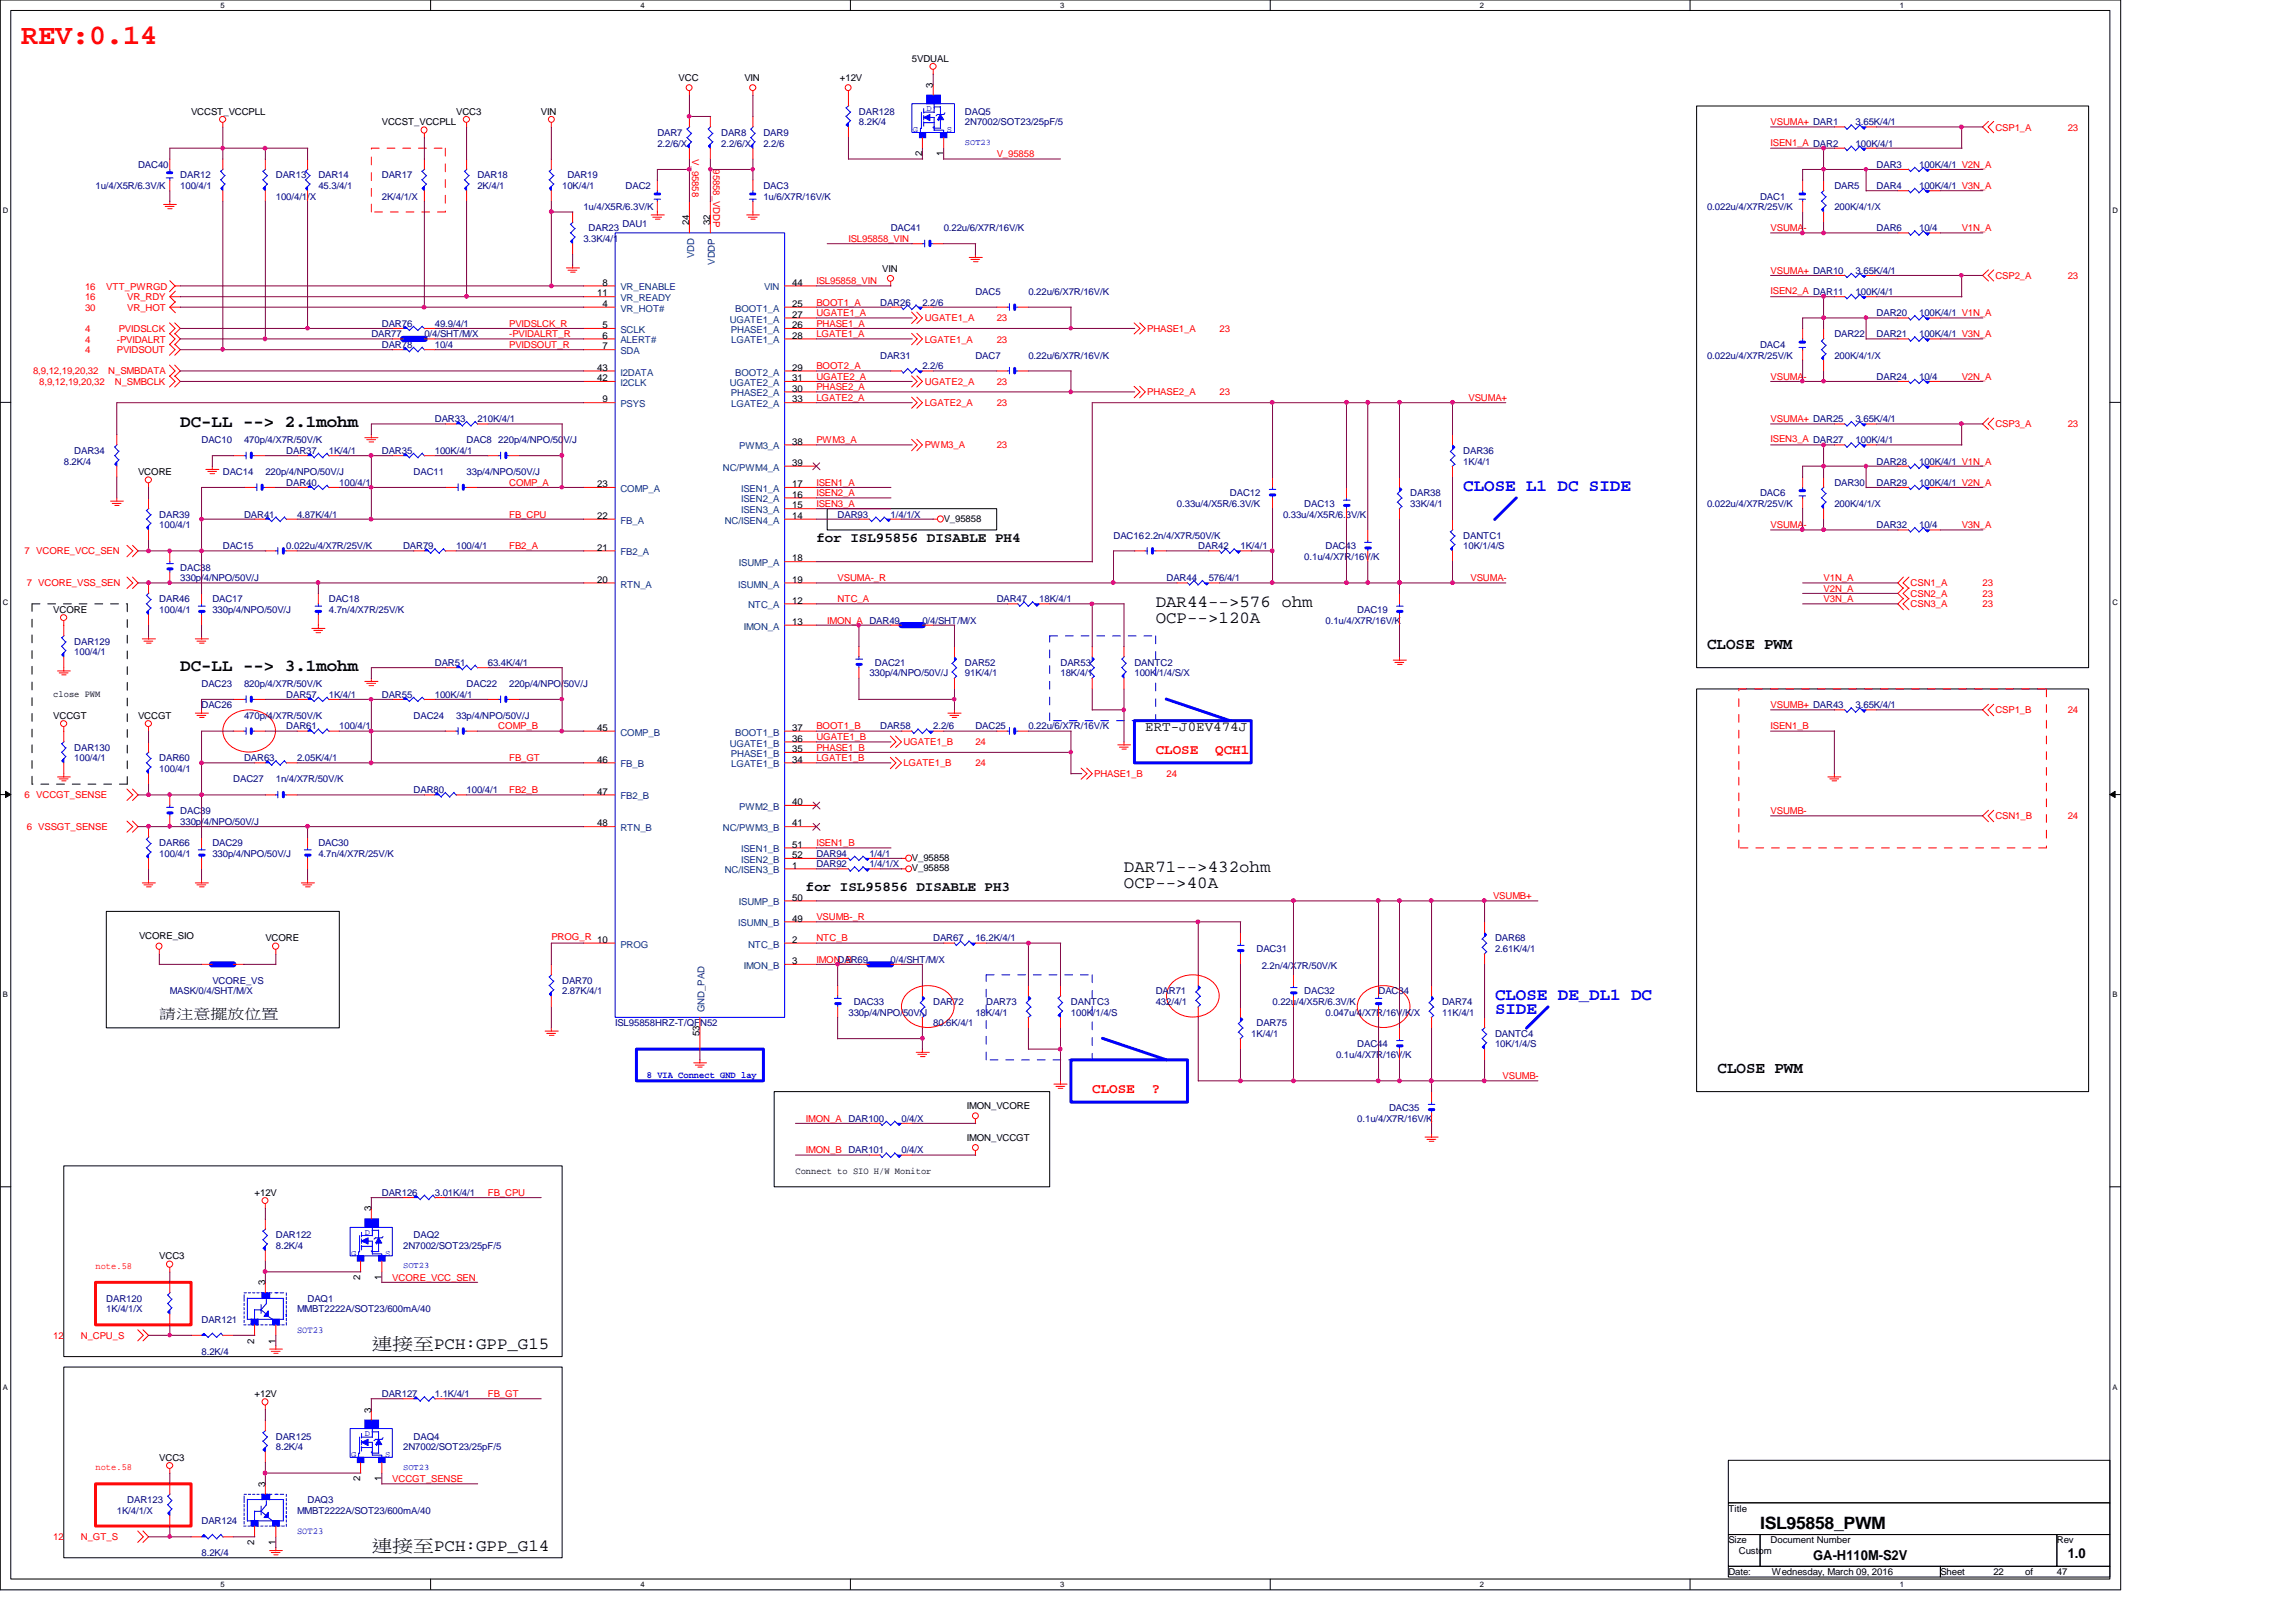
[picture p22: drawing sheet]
<svg xmlns="http://www.w3.org/2000/svg" width="297mm" height="210mm" viewBox="0 0 297 210" stroke-linecap="round" stroke-linejoin="round" font-family="sans-serif">
<defs><g id="words">
<text font-size="3.7" fill="#f00" x="2.7" y="5.8">REV:0.14</text>
<g font-size="2.2">
<text x="23.3" y="55.3">DC-LL --&gt; 2.1mohm</text>
<text x="149.5" y="78.6">DAR44--&gt;576 ohm</text>
<text x="149.5" y="80.6">OCP--&gt;120A</text>
<text x="23.3" y="86.8">DC-LL --&gt; 3.1mohm</text>
<text x="145.4" y="112.9">DAR71--&gt;432ohm</text>
<text x="145.4" y="114.9">OCP--&gt;40A</text>
<text x="48" y="174.6">連接連PCH:GPP_G15</text>
<text x="227.7" y="197.9">ISL95858_PWM</text>
<text x="48" y="200.7">連接連PCH:GPP_G14</text>
</g>
<g font-size="2.2" fill="#00f">
<text x="189.3" y="63.5">CLOSE L1 DC SIDE</text>
<text x="193.4" y="129.4">CLOSE DE_DL1 DC</text>
<text x="193.4" y="131.2">SIDE</text>
</g>
<g font-size="2.1">
<text x="220.8" y="84">CLOSE PWM</text>
<text x="222.2" y="138.9">CLOSE PWM</text>
</g>
<g font-size="1.8">
<text x="105.6" y="70.1">for ISL95856 DISABLE PH4</text>
<text x="148.2" y="94.7">ERT-J0EV474J</text>
<text x="104.3" y="115.4">for ISL95856 DISABLE PH3</text>
<text x="20.6" y="131.7">請注注擺擺擺擺</text>
<text x="234.6" y="201.9">GA-H110M-S2V</text>
<text x="267.5" y="201.6">1.0</text>
</g>
<g font-size="1.8" fill="#f00">
<text x="149.5" y="97.5">CLOSE</text>
<text x="157.2" y="97.5">QCH1</text>
<text x="141.3" y="141.4">CLOSE</text>
<text x="149" y="141.4">?</text>
</g>
<g font-size="1.2">
<text x="87.8" y="10.5">VCC</text>
<text x="96.3" y="10.5">VIN</text>
<text x="108.7" y="10.5">+12V</text>
<text x="118" y="8">5VDUAL</text>
<text x="120.7" y="11.3" transform="rotate(-90 120.7 11.3)">3</text>
<text x="24.7" y="14.9">VCCST_VCCPLL</text>
<text x="49.4" y="16.2">VCCST_VCCPLL</text>
<text x="59" y="14.9">VCC3</text>
<text x="70" y="14.9">VIN</text>
<text x="119.3" y="20.2" transform="rotate(-90 119.3 20.2)">2</text>
<text x="122" y="20.2" transform="rotate(-90 122 20.2)">1</text>
<text x="89.2" y="29.2" transform="rotate(-90 89.2 29.2)">24</text>
<text x="91.9" y="29.2" transform="rotate(-90 91.9 29.2)">32</text>
<text x="114.1" y="35.1">VIN</text>
<text x="77.3" y="38.4">11</text>
<text x="77.9" y="39.7">4</text>
<text x="77.9" y="37">8</text>
<text x="102.5" y="39.7">25</text>
<text x="102.5" y="41.1">27</text>
<text x="102.5" y="37">44</text>
<text x="77.3" y="48">43</text>
<text x="77.9" y="42.5">5</text>
<text x="77.9" y="43.8">6</text>
<text x="77.9" y="45.2">7</text>
<text x="102.5" y="42.5">26</text>
<text x="102.5" y="43.8">28</text>
<text x="102.5" y="48">29</text>
<text x="77.3" y="49.3">42</text>
<text x="77.9" y="52.1">9</text>
<text x="102.5" y="50.7">30</text>
<text x="102.5" y="49.3">31</text>
<text x="102.5" y="52.1">33</text>
<text x="102.5" y="57.5">38</text>
<text x="17.9" y="61.5">VCORE</text>
<text x="77.3" y="63">23</text>
<text x="102.5" y="65.8">15</text>
<text x="102.5" y="64.4">16</text>
<text x="102.5" y="63">17</text>
<text x="102.5" y="60.3">39</text>
<text x="77.3" y="67.1">22</text>
<text x="77.3" y="71.2">21</text>
<text x="102.5" y="67.1">14</text>
<text x="122.1" y="67.5">V_95858</text>
<text x="77.3" y="75.4">20</text>
<text x="102.5" y="72.6">18</text>
<text x="102.5" y="75.4">19</text>
<text x="6.9" y="79.3">VCORE</text>
<text x="102.5" y="78.1">12</text>
<text x="102.5" y="80.9">13</text>
<text x="6.9" y="90.2">close PWM</text>
<text x="6.9" y="93">VCCGT</text>
<text x="17.9" y="93">VCCGT</text>
<text x="77.3" y="94.6">45</text>
<text x="102.5" y="94.6">37</text>
<text x="102.5" y="96">36</text>
<text x="77.3" y="98.7">46</text>
<text x="102.5" y="98.7">34</text>
<text x="102.5" y="97.3">35</text>
<text x="77.3" y="106.9">48</text>
<text x="77.3" y="102.8">47</text>
<text x="102.5" y="106.9">41</text>
<text x="102.5" y="104.2">40</text>
<text x="102.5" y="112.4">1</text>
<text x="102.5" y="111">52</text>
<text x="102.5" y="109.7">51</text>
<text x="118" y="111.4">V_95858</text>
<text x="118" y="112.8">V_95858</text>
<text x="102.5" y="116.5">50</text>
<text x="102.5" y="119.3">49</text>
<text x="18" y="121.5">VCORE_SIO</text>
<text x="34.3" y="121.8">VCORE</text>
<text x="102.5" y="122">2</text>
<text x="102.5" y="124.8">3</text>
<text x="90.5" y="134.1" transform="rotate(-90 90.5 134.1)">53</text>
<text x="125.1" y="143.5">IMON_VCORE</text>
<text x="125.1" y="147.6">IMON_VCCGT</text>
<text x="32.9" y="154.7">+12V</text>
<text x="102.9" y="151.9">Connect to SIO H/W Monitor</text>
<text x="48" y="156.8" transform="rotate(-90 48 156.8)">3</text>
<text x="20.6" y="163">VCC3</text>
<text x="34.3" y="166.3" transform="rotate(-90 34.3 166.3)">3</text>
<text x="46.6" y="165.6" transform="rotate(-90 46.6 165.6)">2</text>
<text x="49.4" y="165.6" transform="rotate(-90 49.4 165.6)">1</text>
<text x="32.9" y="173.9" transform="rotate(-90 32.9 173.9)">2</text>
<text x="35.6" y="173.9" transform="rotate(-90 35.6 173.9)">1</text>
<text x="32.9" y="180.8">+12V</text>
<text x="48" y="182.8" transform="rotate(-90 48 182.8)">3</text>
<text x="20.6" y="189">VCC3</text>
<text x="46.6" y="191.7" transform="rotate(-90 46.6 191.7)">2</text>
<text x="49.4" y="191.7" transform="rotate(-90 49.4 191.7)">1</text>
<text x="34.3" y="192.4" transform="rotate(-90 34.3 192.4)">3</text>
<text x="223.6" y="195.6">Title</text>
<text x="32.9" y="199.9" transform="rotate(-90 32.9 199.9)">2</text>
<text x="35.6" y="199.9" transform="rotate(-90 35.6 199.9)">1</text>
<text x="223.6" y="199.7">Size</text>
<text x="223.6" y="203.8">Date:</text>
<text x="225" y="201.1">Custom</text>
<text x="229.1" y="199.7">Document Number</text>
<text x="229.2" y="203.8">Wednesday, March 09, 2016</text>
<text x="251" y="203.8">Sheet</text>
<text x="257.9" y="203.8">22</text>
<text x="262" y="203.8">of</text>
<text x="266.1" y="203.8">47</text>
<text x="266.1" y="199.7">Rev</text>
</g>
<g font-size="1.2" fill="#000080">
<text x="85" y="17.6">DAR7</text>
<text x="93.3" y="17.6">DAR8</text>
<text x="98.8" y="17.6">DAR9</text>
<text x="111.1" y="14.9">DAR128</text>
<text x="111.1" y="16.2">8.2K/4</text>
<text x="124.8" y="16.2">2N7002/SOT23/25pF/5</text>
<text x="124.8" y="14.9">DAQ5</text>
<text x="240.1" y="16.2">3.65K/4/1</text>
<text x="17.9" y="21.7">DAC40</text>
<text x="23.3" y="23.1">DAR12</text>
<text x="35.7" y="23.1">DAR13</text>
<text x="41.2" y="23.1">DAR14</text>
<text x="49.4" y="23.1">DAR17</text>
<text x="61.8" y="23.1">DAR18</text>
<text x="73.4" y="23.1">DAR19</text>
<text x="85" y="19">2.2/6/X</text>
<text x="93.3" y="19">2.2/6/X</text>
<text x="98.8" y="19">2.2/6</text>
<text x="240.1" y="19">100K/4/1</text>
<text x="242.8" y="21.7">DAR3</text>
<text x="248.3" y="21.7">100K/4/1 V2N_A</text>
<text x="12.4" y="24.4">1u/4/X5R/6.3V/K</text>
<text x="23.3" y="24.4">100/4/1</text>
<text x="35.7" y="25.8">100/4/1/X</text>
<text x="41.2" y="24.4">45.3/4/1</text>
<text x="49.4" y="25.8">2K/4/1/X</text>
<text x="61.8" y="24.4">2K/4/1</text>
<text x="72.7" y="24.4">10K/4/1</text>
<text x="75.5" y="27.2">1u/4/X5R/6.3V/K</text>
<text x="76.2" y="29.9">DAR23</text>
<text x="80.5" y="29.4">DAU1</text>
<text x="80.9" y="24.4">DAC2</text>
<text x="98.8" y="24.4">DAC3</text>
<text x="98.8" y="25.8">1u/6/X7R/16V/K</text>
<text x="115.2" y="29.9">DAC41</text>
<text x="122.1" y="29.9">0.22u/6/X7R/16V/K</text>
<text x="220.8" y="27.2">0.022u/4/X7R/25V/K</text>
<text x="227.7" y="25.8">DAC1</text>
<text x="237.3" y="27.2">200K/4/1/X</text>
<text x="237.3" y="24.4">DAR5</text>
<text x="242.8" y="24.4">DAR4</text>
<text x="242.8" y="29.9">DAR6</text>
<text x="248.3" y="24.4">100K/4/1 V3N_A</text>
<text x="248.3" y="29.9">10/4</text>
<text x="75.5" y="31.3">3.3K/4/1</text>
<text x="240.1" y="35.4">3.65K/4/1</text>
<text x="113.9" y="39.5">DAR26</text>
<text x="119.3" y="39.5">2.2/6</text>
<text x="126.2" y="38.1">DAC5</text>
<text x="133.1" y="38.1">0.22u/6/X7R/16V/K</text>
<text x="240.1" y="38.1">100K/4/1</text>
<text x="242.8" y="40.9">DAR20</text>
<text x="248.3" y="40.9">100K/4/1 V1N_A</text>
<text x="48" y="43.6">DAR77</text>
<text x="49.4" y="45">DAR78</text>
<text x="49.4" y="42.3">DAR76</text>
<text x="54.9" y="43.6">0/4/SHT/M/X</text>
<text x="56.3" y="45">10/4</text>
<text x="56.3" y="42.3">49.9/4/1</text>
<text x="113.9" y="46.4">DAR31</text>
<text x="119.3" y="47.8">2.2/6</text>
<text x="126.2" y="46.4">DAC7</text>
<text x="133.1" y="46.4">0.22u/6/X7R/16V/K</text>
<text x="220.8" y="46.4">0.022u/4/X7R/25V/K</text>
<text x="227.7" y="45">DAC4</text>
<text x="237.3" y="46.4">200K/4/1/X</text>
<text x="237.3" y="43.6">DAR22</text>
<text x="242.8" y="43.6">DAR21</text>
<text x="248.3" y="43.6">100K/4/1 V3N_A</text>
<text x="242.8" y="49.1">DAR24</text>
<text x="248.3" y="49.1">10/4</text>
<text x="9.6" y="58.7">DAR34</text>
<text x="26.1" y="57.4">DAC10</text>
<text x="31.6" y="57.4">470p/4/X7R/50V/K</text>
<text x="37" y="58.7">DAR37</text>
<text x="42.5" y="58.7">1K/4/1</text>
<text x="49.4" y="58.7">DAR35</text>
<text x="56.3" y="58.7">100K/4/1</text>
<text x="56.3" y="54.6">DAR33</text>
<text x="60.4" y="57.4">DAC8 220p/4/NPO/50V/J</text>
<text x="61.8" y="54.6">210K/4/1</text>
<text x="189.3" y="58.7">DAR36</text>
<text x="240.1" y="54.6">3.65K/4/1</text>
<text x="240.1" y="57.4">100K/4/1</text>
<text x="8.3" y="60.1">8.2K/4</text>
<text x="28.8" y="61.5">DAC14</text>
<text x="34.3" y="61.5">220p/4/NPO/50V/J</text>
<text x="37" y="62.9">DAR40</text>
<text x="43.9" y="62.9">100/4/1</text>
<text x="53.5" y="61.5">DAC11</text>
<text x="60.4" y="61.5">33p/4/NPO/50V/J</text>
<text x="152.3" y="65.6">0.33u/4/X5R/6.3V/K</text>
<text x="159.1" y="64.2">DAC12</text>
<text x="168.7" y="65.6">DAC13</text>
<text x="182.5" y="64.2">DAR38</text>
<text x="182.5" y="65.6">33K/4/1</text>
<text x="189.3" y="60.1">1K/4/1</text>
<text x="220.8" y="65.6">0.022u/4/X7R/25V/K</text>
<text x="227.7" y="64.2">DAC6</text>
<text x="237.3" y="65.6">200K/4/1/X</text>
<text x="237.3" y="62.9">DAR30</text>
<text x="242.8" y="62.9">DAR29</text>
<text x="242.8" y="60.1">DAR28</text>
<text x="248.3" y="62.9">100K/4/1 V2N_A</text>
<text x="248.3" y="60.1">100K/4/1 V1N_A</text>
<text x="20.6" y="67">DAR39</text>
<text x="20.6" y="68.3">100/4/1</text>
<text x="28.8" y="71.1">DAC15</text>
<text x="31.6" y="67">DAR41</text>
<text x="37" y="71.1">0.022u/4/X7R/25V/K</text>
<text x="38.4" y="67">4.87K/4/1</text>
<text x="52.2" y="71.1">DAR79</text>
<text x="59" y="71.1">100/4/1</text>
<text x="108.4" y="67">DAR93</text>
<text x="115.2" y="67">1/4/1/X</text>
<text x="144.1" y="69.7">DAC162.2n/4/X7R/50V/K</text>
<text x="155" y="71.1">DAR42</text>
<text x="160.5" y="71.1">1K/4/1</text>
<text x="166" y="67">0.33u/4/X5R/6.3V/K</text>
<text x="171.5" y="71.1">DAC43</text>
<text x="189.3" y="69.7">DANTC1</text>
<text x="189.3" y="71.1">10K/1/4/S</text>
<text x="242.8" y="68.3">DAR32</text>
<text x="248.3" y="68.3">10/4</text>
<text x="20.6" y="77.9">DAR46</text>
<text x="23.3" y="73.8">DAC38</text>
<text x="23.3" y="75.2">330p/4/NPO/50V/J</text>
<text x="27.5" y="77.9">DAC17</text>
<text x="42.5" y="77.9">DAC18</text>
<text x="128.9" y="77.9">DAR47</text>
<text x="134.4" y="77.9">18K/4/1</text>
<text x="150.9" y="75.2">DAR44</text>
<text x="156.4" y="75.2">576/4/1</text>
<text x="168.7" y="72.4">0.1u/4/X7R/16V/K</text>
<text x="9.6" y="83.4">DAR129</text>
<text x="20.6" y="79.3">100/4/1</text>
<text x="27.5" y="79.3">330p/4/NPO/50V/J</text>
<text x="42.5" y="79.3">4.7n/4/X7R/25V/K</text>
<text x="119.3" y="80.7">0/4/SHT/M/X</text>
<text x="171.5" y="80.7">0.1u/4/X7R/16V/K</text>
<text x="175.6" y="79.3">DAC19</text>
<text x="9.6" y="84.8">100/4/1</text>
<text x="26.1" y="88.9">DAC23</text>
<text x="31.6" y="88.9">820p/4/X7R/50V/K</text>
<text x="56.3" y="86.1">DAR51</text>
<text x="60.4" y="88.9">DAC22</text>
<text x="63.1" y="86.1">63.4K/4/1</text>
<text x="65.9" y="88.9">220p/4/NPO/50V/J</text>
<text x="112.5" y="87.5">330p/4/NPO/50V/J</text>
<text x="113.2" y="86.1">DAC21</text>
<text x="124.8" y="87.5">91K/4/1</text>
<text x="124.8" y="86.1">DAR52</text>
<text x="137.2" y="86.1">DAR53</text>
<text x="137.2" y="87.5">18K/4/1</text>
<text x="146.8" y="87.5">100K/1/4/S/X</text>
<text x="146.8" y="86.1">DANTC2</text>
<text x="26.1" y="91.7">DAC26</text>
<text x="31.6" y="93">470p/4/X7R/50V/K</text>
<text x="37" y="94.4">DAR61</text>
<text x="37" y="90.3">DAR57</text>
<text x="42.5" y="90.3">1K/4/1</text>
<text x="43.9" y="94.4">100/4/1</text>
<text x="49.4" y="90.3">DAR55</text>
<text x="53.5" y="93">DAC24</text>
<text x="56.3" y="90.3">100K/4/1</text>
<text x="59" y="93">33p/4/NPO/50V/J</text>
<text x="113.9" y="94.4">DAR58</text>
<text x="120.7" y="94.4">2.2/6</text>
<text x="126.2" y="94.4">DAC25</text>
<text x="133" y="94.4">0.22u/6/X7R/16V/K</text>
<text x="240.1" y="91.7">3.65K/4/1</text>
<text x="9.6" y="97.2">DAR130</text>
<text x="9.6" y="98.5">100/4/1</text>
<text x="20.6" y="98.5">DAR60</text>
<text x="20.6" y="99.9">100/4/1</text>
<text x="30.2" y="101.3">DAC27</text>
<text x="31.6" y="98.5">DAR63</text>
<text x="35.7" y="101.3">1n/4/X7R/50V/K</text>
<text x="38.4" y="98.5">2.05K/4/1</text>
<text x="23.3" y="105.4">DAC39</text>
<text x="23.3" y="106.7">330p/4/NPO/50V/J</text>
<text x="53.5" y="102.6">DAR80</text>
<text x="60.4" y="102.6">100/4/1</text>
<text x="20.6" y="109.5">DAR66</text>
<text x="20.6" y="110.9">100/4/1</text>
<text x="27.5" y="110.9">330p/4/NPO/50V/J</text>
<text x="27.5" y="109.5">DAC29</text>
<text x="41.2" y="109.5">DAC30</text>
<text x="41.2" y="110.9">4.7n/4/X7R/25V/K</text>
<text x="105.6" y="112.2">DAR92</text>
<text x="105.6" y="110.9">DAR94</text>
<text x="112.5" y="112.2">1/4/1/X</text>
<text x="112.5" y="110.9">1/4/1</text>
<text x="108.4" y="124.6">DAR69</text>
<text x="115.2" y="124.6">0/4/SHT/M/X</text>
<text x="120.7" y="121.8">DAR67</text>
<text x="126.2" y="121.8">16.2K/4/1</text>
<text x="162.6" y="123.2">DAC31</text>
<text x="163.2" y="125.4">2.2n/4/X7R/50V/K</text>
<text x="193.4" y="123.2">2.61K/4/1</text>
<text x="193.4" y="121.8">DAR68</text>
<text x="22" y="128.7">MASK/0/4/SHT/M/X</text>
<text x="27.5" y="127.3">VCORE_VS</text>
<text x="72.7" y="128.7">2.87K/4/1</text>
<text x="72.7" y="127.3">DAR70</text>
<text x="109.8" y="131.4">330p/4/NPO/50V/J</text>
<text x="110.4" y="130">DAC33</text>
<text x="120.7" y="130">DAR72</text>
<text x="126.2" y="131.4">18K/4/1</text>
<text x="127.6" y="130">DAR73</text>
<text x="138.6" y="130">DANTC3</text>
<text x="138.6" y="131.4">100K/1/4/S</text>
<text x="149.5" y="128.7">DAR71</text>
<text x="149.5" y="130">432/4/1</text>
<text x="164.6" y="130">0.22u/4/X5R/6.3V/K</text>
<text x="168.7" y="128.7">DAC32</text>
<text x="171.5" y="131.4">0.047u/4/X7R/16V/K/X</text>
<text x="178.3" y="128.7">DAC34</text>
<text x="186.6" y="131.4">11K/4/1</text>
<text x="186.6" y="130">DAR74</text>
<text x="79.6" y="132.8">ISL95858HRZ-T/QFN52</text>
<text x="120.7" y="132.8">80.6K/4/1</text>
<text x="161.9" y="134.2">1K/4/1</text>
<text x="162.6" y="132.8">DAR75</text>
<text x="172.8" y="136.9">0.1u/4/X7R/16V/K</text>
<text x="175.6" y="135.6">DAC44</text>
<text x="193.4" y="135.6">10K/1/4/S</text>
<text x="193.4" y="134.2">DANTC4</text>
<text x="179.7" y="143.8">DAC35</text>
<text x="109.8" y="145.2">DAR100</text>
<text x="109.8" y="149.3">DAR101</text>
<text x="116.6" y="145.2">0/4/X</text>
<text x="116.6" y="149.3">0/4/X</text>
<text x="175.6" y="145.2">0.1u/4/X7R/16V/K</text>
<text x="49.4" y="154.7">DAR126</text>
<text x="56.3" y="154.7">3.01K/4/1</text>
<text x="35.7" y="161.6">8.2K/4</text>
<text x="35.7" y="160.2">DAR122</text>
<text x="52.2" y="161.6">2N7002/SOT23/25pF/5</text>
<text x="53.5" y="160.2">DAQ2</text>
<text x="13.8" y="168.4">DAR120</text>
<text x="13.8" y="169.8">1K/4/1/X</text>
<text x="26.1" y="171.2">DAR121</text>
<text x="38.4" y="169.8">MMBT2222A/SOT23/600mA/40</text>
<text x="39.8" y="168.4">DAQ1</text>
<text x="26.1" y="175.3">8.2K/4</text>
<text x="49.4" y="180.8">DAR127</text>
<text x="56.3" y="180.8">1.1K/4/1</text>
<text x="35.7" y="187.7">8.2K/4</text>
<text x="35.7" y="186.3">DAR125</text>
<text x="52.2" y="187.7">2N7002/SOT23/25pF/5</text>
<text x="53.5" y="186.3">DAQ4</text>
<text x="15.1" y="195.9">1K/4/1/X</text>
<text x="16.5" y="194.5">DAR123</text>
<text x="26.1" y="197.3">DAR124</text>
<text x="38.4" y="195.9">MMBT2222A/SOT23/600mA/40</text>
<text x="39.8" y="194.5">DAQ3</text>
<text x="26.1" y="201.4">8.2K/4</text>
</g>
<g font-size="1.2" fill="#f00">
<text x="229.1" y="16.2">VSUMA+ DAR1</text>
<text x="258.1" y="16.9">CSP1_A</text>
<text x="267.5" y="16.9">23</text>
<text x="89.5" y="20.6" transform="rotate(90 89.5 20.6)">V_95858</text>
<text x="92.3" y="21.9" transform="rotate(90 92.3 21.9)">95858_VDDP</text>
<text x="128.9" y="20.3">V_95858</text>
<text x="229.1" y="18.8">ISEN1_A DAR2</text>
<text x="229.1" y="29.9">VSUMA-</text>
<text x="253.8" y="29.9">V1N_A</text>
<text x="109.8" y="31.3">ISL95858_VIN</text>
<text x="229.1" y="35.4">VSUMA+ DAR10</text>
<text x="11" y="38.9">16</text>
<text x="11" y="40.2">30</text>
<text x="11" y="37.5">16</text>
<text x="13.8" y="37.5">VTT_PWRGD</text>
<text x="16.5" y="38.9">VR_RDY</text>
<text x="16.5" y="40.2">VR_HOT</text>
<text x="105.6" y="39.5">BOOT1_A</text>
<text x="105.6" y="40.9">UGATE1_A</text>
<text x="105.6" y="36.8">ISL95858_VIN</text>
<text x="119.6" y="41.6">UGATE1_A</text>
<text x="128.9" y="41.6">23</text>
<text x="229.1" y="38">ISEN2_A DAR11</text>
<text x="258.1" y="36.1">CSP2_A</text>
<text x="267.5" y="36.1">23</text>
<text x="11" y="45.7">4</text>
<text x="11" y="43">4</text>
<text x="11" y="44.3">4</text>
<text x="15.1" y="44.3">-PVIDALRT</text>
<text x="15.1" y="45.7">PVIDSOUT</text>
<text x="15.4" y="43">PVIDSLCK</text>
<text x="65.9" y="42.3">PVIDSLCK_R</text>
<text x="65.9" y="43.6">-PVIDALRT_R</text>
<text x="65.9" y="45">PVIDSOUT_R</text>
<text x="105.6" y="43.6">LGATE1_A</text>
<text x="105.6" y="42.3">PHASE1_A</text>
<text x="105.6" y="47.8">BOOT2_A</text>
<text x="119.6" y="44.3">LGATE1_A</text>
<text x="128.9" y="44.3">23</text>
<text x="148.4" y="43">PHASE1_A</text>
<text x="157.8" y="43">23</text>
<text x="4.3" y="48.4">8,9,12,19,20,32</text>
<text x="5.1" y="49.8">8,9,12,19,20,32</text>
<text x="14" y="48.4">N_SMBDATA</text>
<text x="14.9" y="49.8">N_SMBCLK</text>
<text x="105.6" y="50.5">PHASE2_A</text>
<text x="105.6" y="51.9">LGATE2_A</text>
<text x="105.6" y="49.1">UGATE2_A</text>
<text x="119.6" y="49.8">UGATE2_A</text>
<text x="119.6" y="52.6">LGATE2_A</text>
<text x="128.9" y="49.8">23</text>
<text x="128.9" y="52.6">23</text>
<text x="148.4" y="51.2">PHASE2_A</text>
<text x="157.8" y="51.2">23</text>
<text x="190" y="51.9">VSUMA+</text>
<text x="229.1" y="49.1">VSUMA-</text>
<text x="253.8" y="49.1">V2N_A</text>
<text x="105.6" y="57.4">PWM3_A</text>
<text x="119.6" y="58">PWM3_A</text>
<text x="128.9" y="58">23</text>
<text x="229.1" y="54.6">VSUMA+ DAR25</text>
<text x="229.1" y="57.2">ISEN3_A DAR27</text>
<text x="258.1" y="55.3">CSP3_A</text>
<text x="267.5" y="55.3">23</text>
<text x="65.9" y="62.9">COMP_A</text>
<text x="105.6" y="62.9">ISEN1_A</text>
<text x="105.6" y="64.2">ISEN2_A</text>
<text x="105.6" y="65.6">ISEN3_A</text>
<text x="3.2" y="71.8">7 VCORE_VCC_SEN</text>
<text x="65.9" y="71.1">FB2_A</text>
<text x="65.9" y="67">FB_CPU</text>
<text x="229.1" y="68.3">VSUMA-</text>
<text x="253.8" y="68.3">V3N_A</text>
<text x="3.5" y="75.9">7 VCORE_VSS_SEN</text>
<text x="108.4" y="77.9">NTC_A</text>
<text x="108.4" y="75.2">VSUMA-_R</text>
<text x="190.2" y="75.2">VSUMA-</text>
<text x="235.9" y="75.2">V1N_A</text>
<text x="235.9" y="77.9">V3N_A</text>
<text x="235.9" y="76.6">V2N_A</text>
<text x="247.2" y="77.3">CSN2_A</text>
<text x="247.2" y="75.9">CSN1_A</text>
<text x="256.5" y="77.3">23</text>
<text x="256.5" y="75.9">23</text>
<text x="107" y="80.7">IMON_A DAR49</text>
<text x="247.2" y="78.6">CSN3_A</text>
<text x="256.5" y="78.6">23</text>
<text x="64.5" y="94.4">COMP_B</text>
<text x="105.6" y="95.8">UGATE1_B</text>
<text x="105.6" y="94.4">BOOT1_B</text>
<text x="229.1" y="94.4">ISEN1_B</text>
<text x="229.1" y="91.7">VSUMB+ DAR43</text>
<text x="258.1" y="92.3">CSP1_B</text>
<text x="267.5" y="92.3">24</text>
<text x="65.9" y="98.5">FB_GT</text>
<text x="105.6" y="98.5">LGATE1_B</text>
<text x="105.6" y="97.2">PHASE1_B</text>
<text x="116.9" y="96.4">UGATE1_B</text>
<text x="116.9" y="99.2">LGATE1_B</text>
<text x="126.2" y="96.4">24</text>
<text x="126.2" y="99.2">24</text>
<text x="141.6" y="100.6">PHASE1_B</text>
<text x="150.9" y="100.6">24</text>
<text x="3.2" y="103.3">6 VCCGT_SENSE</text>
<text x="3.5" y="107.4">6 VSSGT_SENSE</text>
<text x="65.9" y="102.6">FB2_B</text>
<text x="229.1" y="105.4">VSUMB-</text>
<text x="258.1" y="106">CSN1_B</text>
<text x="267.5" y="106">24</text>
<text x="105.6" y="109.5">ISEN1_B</text>
<text x="105.6" y="119.1">VSUMB-_R</text>
<text x="193.2" y="116.3">VSUMB+</text>
<text x="71.3" y="121.7">PROG_R 10</text>
<text x="105.6" y="124.6">IMON_B</text>
<text x="105.6" y="121.8">NTC_B</text>
<text x="194.4" y="139.7">VSUMB-</text>
<text x="104.3" y="149.3">IMON_B</text>
<text x="104.3" y="145.2">IMON_A</text>
<text x="63.1" y="154.7">FB_CPU</text>
<text x="12.4" y="164.2">note.58</text>
<text x="50.8" y="165.7">VCORE_VCC_SEN</text>
<text x="6.9" y="173.3">12</text>
<text x="10.5" y="173.3">N_CPU_S</text>
<text x="63.1" y="180.8">FB_GT</text>
<text x="12.4" y="190.3">note.58</text>
<text x="50.8" y="191.8">VCCGT_SENSE</text>
<text x="6.9" y="199.3">12</text>
<text x="10.5" y="199.3">N_GT_S</text>
</g>
<g font-size="1.2" fill="#004080">
<text x="89.8" y="33.4" transform="rotate(-90 89.8 33.4)">VDD</text>
<text x="92.5" y="34.3" transform="rotate(-90 92.5 34.3)">VDDP</text>
<text x="80.3" y="40.3">VR_HOT#</text>
<text x="80.3" y="37.6">VR_ENABLE</text>
<text x="80.3" y="39">VR_READY</text>
<text x="94.4" y="41.7">UGATE1_A</text>
<text x="95.1" y="40.3">BOOT1_A</text>
<text x="98.8" y="37.6">VIN</text>
<text x="80.3" y="43.1">SCLK</text>
<text x="80.3" y="44.4">ALERT#</text>
<text x="80.3" y="45.8">SDA</text>
<text x="94.6" y="43.1">PHASE1_A</text>
<text x="94.6" y="44.5">LGATE1_A</text>
<text x="80.3" y="50">I2CLK</text>
<text x="80.3" y="52.7">PSYS</text>
<text x="80.3" y="48.6">I2DATA</text>
<text x="94.4" y="50">UGATE2_A</text>
<text x="94.6" y="51.3">PHASE2_A</text>
<text x="94.6" y="52.7">LGATE2_A</text>
<text x="95.1" y="48.6">BOOT2_A</text>
<text x="95.6" y="58.2">PWM3_A</text>
<text x="80.3" y="63.7">COMP_A</text>
<text x="93.5" y="60.9">NC/PWM4_A</text>
<text x="95.9" y="65">ISEN2_A</text>
<text x="95.9" y="63.7">ISEN1_A</text>
<text x="80.3" y="71.9">FB2_A</text>
<text x="80.3" y="67.8">FB_A</text>
<text x="93.8" y="67.8">NC/ISEN4_A</text>
<text x="95.9" y="66.4">ISEN3_A</text>
<text x="80.3" y="76">RTN_A</text>
<text x="95.5" y="76">ISUMN_A</text>
<text x="95.6" y="73.3">ISUMP_A</text>
<text x="96.2" y="81.5">IMON_A</text>
<text x="96.8" y="78.7">NTC_A</text>
<text x="80.3" y="95.2">COMP_B</text>
<text x="95.1" y="95.2">BOOT1_B</text>
<text x="80.3" y="99.3">FB_B</text>
<text x="94.4" y="96.6">UGATE1_B</text>
<text x="94.6" y="98">PHASE1_B</text>
<text x="94.6" y="99.3">LGATE1_B</text>
<text x="80.3" y="107.6">RTN_B</text>
<text x="80.3" y="103.5">FB2_B</text>
<text x="93.5" y="107.6">NC/PWM3_B</text>
<text x="95.6" y="104.8">PWM2_B</text>
<text x="93.8" y="113">NC/ISEN3_B</text>
<text x="95.9" y="111.7">ISEN2_B</text>
<text x="95.9" y="110.3">ISEN1_B</text>
<text x="95.5" y="119.9">ISUMN_B</text>
<text x="95.6" y="117.2">ISUMP_B</text>
<text x="80.3" y="122.6">PROG</text>
<text x="96.2" y="125.4">IMON_B</text>
<text x="96.8" y="122.6">NTC_B</text>
<text x="91.1" y="131" transform="rotate(-90 91.1 131)">GND_PAD</text>
</g>
<g font-size="1.2" fill="#00f">
<text x="83.7" y="139.5">8 VIA Connect GND lay</text>
<text x="38.4" y="172.5">SOT23</text>
<text x="38.4" y="198.5">SOT23</text>
</g>
<g font-size="1.1" fill="#00f">
<text x="118.1" y="17.1">G</text>
<text x="119.9" y="14.4">D</text>
<text x="122.5" y="17.1">S</text>
<text x="124.8" y="18.8">SOT23</text>
<text x="47.2" y="159.8">D</text>
<text x="45.4" y="162.5">G</text>
<text x="49.8" y="162.5">S</text>
<text x="52.2" y="164.1">SOT23</text>
<text x="47.2" y="185.8">D</text>
<text x="45.4" y="188.6">G</text>
<text x="49.8" y="188.6">S</text>
<text x="52.2" y="190.2">SOT23</text>
</g>
<g font-size="1">
<text x="28.5" y="1">5</text>
<text x="82.8" y="1">4</text>
<text x="137.2" y="1">3</text>
<text x="191.5" y="1">2</text>
<text x="245.8" y="1">1</text>
<text x=".4" y="27.6">D</text>
<text x="273.3" y="27.6">D</text>
<text x=".4" y="78.3">C</text>
<text x="273.3" y="78.3">C</text>
<text x=".4" y="129.1">B</text>
<text x="273.3" y="129.1">B</text>
<text x=".4" y="179.8">A</text>
<text x="273.3" y="179.8">A</text>
<text x="28.5" y="205.4">5</text>
<text x="82.8" y="205.4">4</text>
<text x="137.2" y="205.4">3</text>
<text x="191.5" y="205.4">2</text>
<text x="245.8" y="205.4">1</text>
</g>
</g></defs>
<path d="M0 0h274.4v205.7h-274.4zM1.4 1.4h271.6v202.9h-271.6z" fill="none" stroke="#000" stroke-width=".13"/>
<g fill="#fff">
<path d="M28.5 .1h.6v1.1h-.6z"/>
<path d="M28.5 204.5h.6v1.1h-.6z"/>
</g>
<path d="M55.7 0v1.4M55.7 204.3v1.4" fill="none" stroke="#000" stroke-width=".13"/>
<g fill="#fff">
<path d="M82.8 .1h.6v1.1h-.6z"/>
<path d="M82.8 204.5h.6v1.1h-.6z"/>
</g>
<path d="M110 0v1.4M110 204.3v1.4" fill="none" stroke="#000" stroke-width=".13"/>
<g fill="#fff">
<path d="M137.2 .1h.5v1.1h-.5z"/>
<path d="M137.2 204.5h.5v1.1h-.5z"/>
</g>
<path d="M164.3 0v1.4M164.3 204.3v1.4" fill="none" stroke="#000" stroke-width=".13"/>
<g fill="#fff">
<path d="M191.5 .1h.5v1.1h-.5z"/>
<path d="M191.5 204.5h.5v1.1h-.5z"/>
</g>
<path d="M218.6 0v1.4M218.6 204.3v1.4" fill="none" stroke="#000" stroke-width=".13"/>
<g fill="#fff">
<path d="M245.8 .1h.5v1.1h-.5z"/>
<path d="M245.8 204.5h.5v1.1h-.5z"/>
<path d="M.4 26.7h.7v1.1h-.7z"/>
<path d="M273.3 26.7h.7v1.1h-.7z"/>
<path d="M.4 77.4h.7v1.1h-.7z"/>
<path d="M273.3 77.4h.7v1.1h-.7z"/>
</g>
<path d="M0 52.1h1.4M273 52.1h1.3" fill="none" stroke="#000" stroke-width=".13"/>
<g fill="#fff">
<path d="M.4 128.2h.6v1.1h-.6z"/>
<path d="M273.3 128.2h.6v1.1h-.6z"/>
</g>
<path d="M0 102.8h1.4M.7 102.4l.7 .4-.7 .4zM273 102.8l.6-.4v.8zM273 102.8h1.3" fill="none" stroke="#000" stroke-width=".13"/>
<path d="M.7 102.4l.7 .4-.7 .4zM273 102.8l.6-.4v.8z" fill="#000"/>
<g fill="#fff">
<path d="M.4 178.9h.6v1.1h-.6z"/>
<path d="M273.3 178.9h.6v1.1h-.6z"/>
</g>
<g fill="none" stroke="#000" stroke-width=".13">
<path d="M219.5 13.7h50.7v72.7h-50.7zM107 65.8h21.9v2.8h-21.9zM219.5 89.2h50.7v52.1h-50.7zM13.8 117.9h30.1v15.1h-30.1zM0 153.6h1.4M8.3 150.9h64.4v24.7h-64.4zM100.2 141.3h35.6v12.3h-35.6zM273 153.6h1.3M8.3 176.9h64.4v24.7h-64.4zM223.6 189h49.4v5.5h-49.4zM223.6 194.5h49.4v4.1h-49.4zM223.6 198.6h4.1v4.1h-4.1z"/>
<path d="M227.7 198.6h38.4v4.1h-38.4zM266.1 198.6h6.9v4.1h-6.9zM223.6 202.7h27.4v1.4h-27.4zM251 202.7h22v1.4h-22z"/>
</g>
<path d="M196.2 64.4l-2.8 2.8M146.8 93.3h15.1v5.4h-15.1zM150.9 90.5l8.2 2.8M82.3 135.8h16.5v4.1h-16.5zM138.6 137.2h15v5.4h-15zM142.6 134.4l8.3 2.8M200.3 130.3l-2.8 2.8" fill="none" stroke="#00f" stroke-width=".38"/>
<path d="M135.8 82.3h13.7M135.8 93.3v-11M149.5 82.3v11M149.5 93.3h-13.7M127.6 126.2h13.7M127.6 137.2v-11M141.3 126.2v11M141.3 137.2h-13.7" fill="none" stroke="#00f" stroke-width=".13" stroke-dasharray="1 1 1 1 1 1 1 1"/>
<path d="M4.1 78.1h12.4M16.5 78.1v23.4M4.1 101.5v-23.4M16.5 101.5h-12.4" fill="none" stroke="#000" stroke-width=".13" stroke-dasharray="1 1 1 1 1 1 1 1"/>
<path d="M48 19.2h9.6M57.6 19.2v8.2M48 27.4v-8.2M57.6 27.4h-9.6M225 89.2h39.7M264.7 89.2v20.5M225 109.7v-20.5M264.7 109.7h-39.7" fill="none" stroke="#f00" stroke-width=".13" stroke-dasharray="1 1 1 1 1 1 1 1"/>
<path d="M12.4 165.9h12.3v5.5h-12.3zM12.4 192h12.3v5.5h-12.3z" fill="none" stroke="#f00" stroke-width=".38"/>
<g fill="none" stroke="#f00" stroke-width=".13">
<path d="M28.8 15.9v.6M54.9 17.3v.6M60.4 15.9v.6M71.3 15.9v.6M89.2 11.8v.6M97.4 11.8v.6M109.8 11.8v.6M120.7 9v.6M257.3 15.7l-.8 .7 .8 .8M257.9 15.7l-.7 .7 .7 .8M21.2 26.5h1.6M21.4 26.7h1.1"/>
<path d="M21.7 27h.6M22 36.3l.7 .7M22 38.4h1.4M22 38.4l.7 .7M22 39.8h1.4M22 39.8l.7 .7M22 26v.5M22.6 37h.7M22.6 37l-.7 .8M22.7 37.7l-.7 .7M22.7 39l-.7 .8M73.3 34.7h1.7"/>
<path d="M73.5 35h1.1M73.8 35.2h.6M74.1 34.3v.4M84.2 27.8h1.7M84.5 28.1h1.1M84.8 28.4h.6M85 27.4v.5M96.6 27.8h1.7M96.8 28.1h1.2M97.2 28.4h.5M97.4 27.4v.5M115.2 36.4v.6"/>
<path d="M125.4 33.3h1.7M125.6 33.6h1.1M125.9 33.9h.6M126.2 32.9v.5M257.3 34.9l-.8 .7 .8 .8M257.9 34.9l-.7 .7 .7 .8M21.9 43.1l.7 .8-.7 .7M21.9 44.5l.7 .8-.7 .7M21.9 41.8l.7 .7-.7 .7M21.9 47.2l.7 .8-.7 .7M21.9 48.6l.7 .8-.7 .7M22.6 43.1l.7 .8-.7 .7"/>
<path d="M22.6 44.5l.7 .8-.7 .7M22.6 41.8l.7 .7-.7 .7M22.6 47.2l.7 .8-.7 .7M22.6 48.6l.7 .8-.7 .7M47.2 56.6h1.7M47.5 56.9h1.1M47.7 57.2h.6M48 56.2v.5M117.9 40.4l.8 .7-.8 .8M117.9 43.1l.8 .8-.8 .7M117.9 48.6l.8 .8-.8 .7M117.9 51.4l.8 .7-.8 .7"/>
<path d="M117.9 56.9l.8 .7-.8 .7M118.6 40.4l.7 .7-.7 .8M118.6 43.1l.7 .8-.7 .7M118.6 48.6l.7 .8-.7 .7M118.6 51.4l.7 .7-.7 .7M118.6 56.9l.7 .7-.7 .7M146.7 41.8l.8 .7-.8 .7M146.7 50l.8 .7-.8 .8M147.4 41.8l.8 .7-.8 .7M147.4 50l.8 .7-.8 .8M257.3 54.1l-.8 .8 .8 .7M257.9 54.1l-.7 .8 .7 .7"/>
<path d="M14.3 64.9h1.7M14.5 65.2h1.2M14.9 65.4h.5M15.1 64.4v.5M16.4 70.6l.8 .7-.8 .8M16.4 74.7l.8 .7-.8 .8M17.1 70.6l.8 .7-.8 .8M17.1 74.7l.8 .7-.8 .8M19.2 62.5v.6M26.6 60.7h1.7M26.9 61h1.1M27.2 61.3h.6"/>
<path d="M27.5 60.3v.5M120.7 67.2h.6M246.2 76.1l-.7 .7 .7 .7M246.2 74.7l-.7 .7 .7 .8M246.2 77.4l-.7 .7 .7 .8M247 76.1l-.8 .7 .8 .7M247 74.7l-.8 .7 .8 .8M247 77.4l-.8 .7 .8 .8M7.4 86.8h1.7M7.7 87.1h1.1M8 87.3h.5M8.3 80.3v.6"/>
<path d="M8.3 86.4v.5M8.3 94.1v.6M18.4 82.7h1.7M18.6 83h1.2M19 83.2h.6M19.2 82.3v.4M19.2 94.1v.6M25.3 82.7h1.7M25.3 92.3h1.7M25.5 83h1.1M25.5 92.6h1.1M25.8 83.2h.6"/>
<path d="M25.8 92.8h.6M26.1 82.3v.4M26.1 91.9v.4M29.6 92.9a3.9 3.9 0 0 1 5.7 .5 2.51 2.51 0 0 1-1.6 3.6 3.6 3.6 0 0 1-4.8-1.8 2.33 2.33 0 0 1 .7-2.3zM40.3 81.3h1.7M40.6 81.6h1.1M40.9 81.9h.6M41.2 80.9v.5M47.2 88.2h1.7M47.5 88.4h1.1M47.7 88.7h.6M48 87.8v.4"/>
<path d="M115.2 95.3l.7 .7-.7 .7M115.2 98l.7 .7-.7 .8M115.9 95.3l.7 .7-.7 .7M115.9 98l.7 .7-.7 .8M122.6 92.3h1.7M122.9 92.6h1.1M123.2 92.8h.6M123.5 91.9v.4M139.9 99.4l.7 .7-.7 .7M140.6 99.4l.7 .7-.7 .7M144.6 96.4h1.7M144.8 96.7h1.2"/>
<path d="M145.2 96.9h.5M145.4 96v.4M180.3 85.4h1.6M180.5 85.7h1.1M180.8 86h.6M181.1 85v.5M257.3 91.1l-.8 .8 .8 .7M257.9 91.1l-.7 .8 .7 .7M7.4 100.5h1.7M7.7 100.8h1.1M8 101h.5M8.3 100.1v.5"/>
<path d="M16.4 106.3l.8 .7-.8 .7M16.4 102.1l.8 .8-.8 .7M17.1 106.3l.8 .7-.8 .7M17.1 102.1l.8 .8-.8 .7M18.4 114.3h1.7M18.6 114.5h1.2M19 114.8h.6M19.2 113.8v.5M25.3 114.3h1.7M25.5 114.5h1.1M25.8 114.8h.6M26.1 113.8v.5"/>
<path d="M39 114.3h1.7M39.2 114.5h1.1M39.5 114.8h.6M39.8 113.8v.5M116.6 111.1h.6M116.6 112.4h.6M236.5 100.5h1.7M236.7 100.8h1.2M237 101h.6M237.3 100.1v.5M257.3 104.9l-.8 .7 .8 .7M257.9 104.9l-.7 .7 .7 .7"/>
<path d="M20.6 122.9v.6M35.7 122.9v.6M70.5 133.4h1.7M70.7 133.7h1.2M71.1 134h.6M71.3 133v.5M89.7 137.5h1.7M90 137.8h1.1M90.3 138.1h.5M90.5 137.2v.4M117.4 128.6a3.9 3.9 0 0 1 5.7 .5 2.37 2.37 0 0 1-.9 3.3 3.9 3.9 0 0 1-5.2-1 2.28 2.28 0 0 1 .4-2.8zM118.5 136.2h1.7"/>
<path d="M118.7 136.4h1.2M119.1 136.7h.6M119.3 135.8v.4M137.2 139.9v.4M151.7 127.2a3.9 3.9 0 0 1 5.7 .5 2.51 2.51 0 0 1-1.6 3.6 3.6 3.6 0 0 1-4.8-1.8 2.33 2.33 0 0 1 .7-2.3zM176.3 128.6a3.9 3.9 0 0 1 5.8 .5 2.37 2.37 0 0 1-1 3.3 3.9 3.9 0 0 1-5.2-1 2.28 2.28 0 0 1 .4-2.8zM34.3 155.8v.6M126.2 144.8v.6M126.2 148.9v.6M136.4 140.3h1.6M136.6 140.6h1.1M136.9 140.8h.6"/>
<path d="M184.4 147.2h1.7M184.6 147.4h1.2M184.9 147.7h.6M185.2 146.7v.5M17.8 172.1l.7 .7-.7 .7M18.5 172.1l.7 .7-.7 .7M22 164v.6M34.9 174.6h1.6M35.1 174.9h1.1M35.4 175.1h.6M35.7 174.2v.4M17.8 198.1l.7 .8-.7 .7"/>
<path d="M18.5 198.1l.7 .8-.7 .7M22 190.1v.6M34.3 181.9v.6M34.9 200.7h1.6M35.1 200.9h1.1M35.4 201.2h.6M35.7 200.2v.5"/>
<circle cx="28.8" cy="15.4" r=".39"/>
<circle cx="54.9" cy="16.8" r=".39"/>
<circle cx="60.4" cy="15.4" r=".39"/>
<circle cx="71.3" cy="15.4" r=".38"/>
<circle cx="89.2" cy="11.3" r=".38"/>
<circle cx="97.4" cy="11.3" r=".39"/>
<circle cx="109.7" cy="11.3" r=".38"/>
<circle cx="120.7" cy="8.6" r=".39"/>
<circle cx="115.2" cy="36" r=".39"/>
<circle cx="8.2" cy="79.9" r=".39"/>
<circle cx="19.2" cy="62.1" r=".39"/>
<circle cx="121.7" cy="67.2" r=".39"/>
<circle cx="8.2" cy="93.6" r=".39"/>
<circle cx="19.2" cy="93.6" r=".39"/>
<circle cx="117.5" cy="111.1" r=".39"/>
<circle cx="117.6" cy="112.4" r=".38"/>
<circle cx="20.6" cy="122.4" r=".39"/>
<circle cx="35.7" cy="122.4" r=".4"/>
<circle cx="34.3" cy="155.4" r=".38"/>
<circle cx="126.2" cy="144.4" r=".38"/>
<circle cx="126.2" cy="148.5" r=".38"/>
<circle cx="21.9" cy="163.6" r=".4"/>
<circle cx="22" cy="189.6" r=".39"/>
<circle cx="34.3" cy="181.4" r=".39"/>
</g>
<path d="M238.6 38.4l.4 .3M239.5 38.1l.6 .6M239.5 38.1l-.6 .6M240.6 38.1l-.6 .6" fill="none" stroke="#00f" stroke-width=".13"/>
<path d="M240.9 38.4h.5l-.2 .3z" fill-rule="evenodd" fill="#00f"/>
<path d="M84.6 25.8h.9M85 24.7v.4M85 25.8v.3M240.6 38.1l.6 .6M240.9 38.4h.5l-.2 .3zM57.6 102.6l.6 .6M57.7 102.5l-.6 .6M58.7 102.6l.4 .3M58.8 102.5l-.6 .6" fill="none" stroke="#00f" stroke-width=".13"/>
<path d="M85 23.3v1.4M85 26v1.4M237.3 38.4h1.4M241.4 38.4h1.4" fill="none" stroke="#f00" stroke-width=".13"/>
<path d="M84.7 25.1h.6" fill="none" stroke="#00f" stroke-width=".38"/>
<path d="M56.5 102.6l.3 .3h-.5z" fill-rule="evenodd" fill="#00f"/>
<path d="M235.6 26l.6 .6M235.6 24.9l.6 .6M236 24.6l-.3 .3M236.3 25.4l-.6 .6M56.5 102.6l.3 .3h-.5zM56.5 102.6l.6 .6" fill="none" stroke="#00f" stroke-width=".13"/>
<path d="M54.9 102.9h1.4M59 102.9h1.4" fill="none" stroke="#f00" stroke-width=".13"/>
<path d="M235.7 27.1l.2-.2v.5z" fill-rule="evenodd" fill="#00f"/>
<path d="M235.7 27.1l.2-.2v.5zM236.3 26.5l-.6 .6M238.6 91.8l.4 .4M239.5 91.6l.6 .6M239.5 91.6l-.6 .6M240.6 91.6l-.6 .6" fill="none" stroke="#00f" stroke-width=".13"/>
<path d="M235.9 23.3v1.4M235.9 27.4v1.4" fill="none" stroke="#f00" stroke-width=".13"/>
<path d="M240.9 91.9h.5l-.2 .3z" fill-rule="evenodd" fill="#00f"/>
<path d="M240.6 91.6l.6 .6M240.9 91.9h.5l-.2 .3zM191.8 121.5l.6 .6M191.8 122.6l.6 .6M192.3 122l-.6 .6M192.3 123.1l-.3 .4" fill="none" stroke="#00f" stroke-width=".13"/>
<path d="M237.3 91.9h1.4M241.4 91.9h1.4" fill="none" stroke="#f00" stroke-width=".13"/>
<path d="M192.1 120.7l.2 .2-.2 .3z" fill-rule="evenodd" fill="#00f"/>
<path d="M54.6 23.2l.6 .6M54.6 22.1l.6 .6M54.9 21.9l-.3 .3M55.2 22.7l-.6 .6M192.1 120.7l.2 .2-.2 .3zM192.3 120.9l-.6 .6" fill="none" stroke="#00f" stroke-width=".13"/>
<path d="M192.1 119.3v1.4M192.1 123.4v1.4" fill="none" stroke="#f00" stroke-width=".13"/>
<path d="M54.6 24.4l.3-.3v.6z" fill-rule="evenodd" fill="#00f"/>
<path d="M54.6 24.4l.3-.3v.6zM55.2 23.8l-.6 .6M54.9 180.8l.6 .6M54.9 180.7l-.5 .6M56 180.8l.3 .3M56 180.7l-.5 .6" fill="none" stroke="#00f" stroke-width=".13"/>
<path d="M54.9 20.6v1.3M54.9 24.7v1.3M111.1 124.8h1.4M115.2 124.8h1.4" fill="none" stroke="#f00" stroke-width=".13"/>
<path d="M112.5 124.8h2.8" fill="none" stroke="#00f" stroke-width=".8"/>
<path d="M53.5 181l.3-.2 .3 .2z" fill-rule="evenodd" fill="#00f"/>
<path d="M41.2 58.7l.6 .6M41.2 58.6l-.6 .6M42.3 58.7l.3 .3M42.3 58.6l-.6 .6M53.5 181l.3-.2 .3 .2zM53.8 180.8l.6 .6" fill="none" stroke="#00f" stroke-width=".13"/>
<path d="M52.2 181h1.3M56.3 181h1.3" fill="none" stroke="#f00" stroke-width=".13"/>
<path d="M39.8 59l.3-.3 .2 .3z" fill-rule="evenodd" fill="#00f"/>
<path d="M39.8 59l.3-.3 .2 .3zM40.1 58.7l.6 .6M246.9 43.8l.3 .4M247.7 43.6l.6 .6M247.7 43.6l-.6 .6M248.8 43.6l-.6 .6M167 127.8h.8M167.3 127.5v.3M167.3 128.4v.5" fill="none" stroke="#00f" stroke-width=".13"/>
<path d="M38.4 59h1.4M42.5 59h1.4M167.3 126.2v1.4M167.3 128.9v1.4" fill="none" stroke="#f00" stroke-width=".13"/>
<path d="M167.1 128.5h.6" fill="none" stroke="#00f" stroke-width=".38"/>
<path d="M249.1 43.9h.5l-.2 .3z" fill-rule="evenodd" fill="#00f"/>
<path d="M248.8 43.6l.6 .6M249.1 43.9h.5l-.2 .3zM35.7 98.5l.6 .6M35.7 98.4l-.6 .6M36.8 98.5l.3 .3M36.8 98.4l-.6 .6" fill="none" stroke="#00f" stroke-width=".13"/>
<path d="M245.5 43.9h1.4M249.6 43.9h1.4" fill="none" stroke="#f00" stroke-width=".13"/>
<path d="M34.3 98.7l.3-.2 .3 .2z" fill-rule="evenodd" fill="#00f"/>
<path d="M34.3 98.7l.3-.2 .3 .2zM34.6 98.5l.6 .6M119.1 129.8l.6 .5M119.1 130.9l.6 .5M119.6 130.3l-.6 .6M119.6 131.4l-.3 .3" fill="none" stroke="#00f" stroke-width=".13"/>
<path d="M32.9 98.7h1.4M37 98.7h1.4" fill="none" stroke="#f00" stroke-width=".13"/>
<path d="M119.3 128.9l.3 .3-.3 .3z" fill-rule="evenodd" fill="#00f"/>
<path d="M14.8 58.9l.6 .6M14.8 57.8l.6 .6M15.2 57.5l-.3 .4M15.4 58.4l-.5 .6M119.3 128.9l.3 .3-.3 .3zM119.6 129.2l-.6 .6" fill="none" stroke="#00f" stroke-width=".13"/>
<path d="M119.3 127.6v1.3M119.3 131.7v1.3" fill="none" stroke="#f00" stroke-width=".13"/>
<path d="M15.1 59.8v.5l-.2-.2z" fill-rule="evenodd" fill="#00f"/>
<g fill="none" stroke="#00f" stroke-width=".13">
<path d="M15.1 59.8v.5l-.2-.2zM15.4 59.5l-.5 .6M130.3 48h.3M130.6 47.5v.9M131.2 48h.5M32.9 63.1h.3M33.2 62.6v.9M33.9 63.1h.4M18.9 98.7l.6 .6M18.9 97.6l.6 .6M19.3 97.3l-.3 .3M19.6 98.1l-.6 .6"/>
<path d="M107.9 129.2h.9M108.4 128.9v.3M108.4 129.8v.5"/>
</g>
<path d="M15.1 56.2v1.4M128.9 48h1.4M131.7 48h1.4M15.1 60.3v1.4M31.6 63.1h1.3M34.3 63.1h1.4M108.4 127.6v1.3M108.4 130.3v1.4" fill="none" stroke="#f00" stroke-width=".13"/>
<path d="M131.3 47.7v.6M33.9 62.8v.5M108.1 129.9h.6" fill="none" stroke="#00f" stroke-width=".38"/>
<path d="M19 99.8l.2-.2v.5z" fill-rule="evenodd" fill="#00f"/>
<path d="M19 99.8l.2-.2v.5zM19.6 99.2l-.6 .6M132.8 129.8l.6 .5M132.8 130.9l.6 .5M133.3 130.3l-.5 .6M133.3 131.4l-.3 .3" fill="none" stroke="#00f" stroke-width=".13"/>
<path d="M19.2 96v1.4M19.2 100.1v1.4" fill="none" stroke="#f00" stroke-width=".13"/>
<path d="M133.1 128.9l.2 .3-.2 .3z" fill-rule="evenodd" fill="#00f"/>
<path d="M133.1 128.9l.2 .3-.2 .3zM133.3 129.2l-.5 .6M45.3 158.8h5.5v3.7h-5.5zM48 161.8h.1" fill="none" stroke="#00f" stroke-width=".13"/>
<path d="M133.1 127.6v1.3M133.1 131.7v1.3" fill="none" stroke="#f00" stroke-width=".13"/>
<path d="M47.2 157.7h1.8v1.1h-1.8z" fill-rule="evenodd" fill="#00f"/>
<path d="M47.2 157.7h1.8v1.1h-1.8z" fill="none" stroke="#00f" stroke-width=".13"/>
<path d="M46.2 162.5h.9v.7h-.9z" fill-rule="evenodd" fill="#00f"/>
<path d="M46.2 162.5h.9v.7h-.9z" fill="none" stroke="#00f" stroke-width=".13"/>
<path d="M49 162.5h.8v.7h-.8z" fill-rule="evenodd" fill="#00f"/>
<path d="M46.8 160.3v.6M46.8 161.2v.6M49 162.5h.8v.7h-.8z" fill="none" stroke="#00f" stroke-width=".13"/>
<path d="M46.8 160.6l.8-.4v.8z" fill-rule="evenodd" fill="#00f"/>
<path d="M49 159.2v2.8M46.7 160.6h1.5v1.5M46.7 161.3h1.5M46.8 160.6l.8-.4v.8zM48.2 162h.8" fill="none" stroke="#00f" stroke-width=".13"/>
<path d="M49 160.2l.4 .7h-.8z" fill="#00f"/>
<g fill="none" stroke="#00f" stroke-width=".13">
<path d="M238.6 19.1l.4 .4M239.5 18.9l.6 .6M239.5 18.9l-.6 .6M240.6 18.9l-.6 .6M46.5 159.9v2.1M46.7 159.9h1.5M46.8 159.5v.6M48.1 159.2h.9M48.2 158.8v1.1M46.5 162h-.1v.5M48.2 162.3h1.2v.2M48.2 162v.3"/>
<path d="M48.6 160.2h.8M48.6 160.2l-.2 .2M48.7 160.9h.1M49 160.2l.4 .7h-.8zM49.6 160l-.2 .2"/>
</g>
<path d="M48 156.3v1.4M46.6 163.2v1.4M49.4 163.2v1.4" fill="none" stroke="#f00" stroke-width=".13"/>
<path d="M240.9 19.2h.5l-.2 .3z" fill-rule="evenodd" fill="#00f"/>
<path d="M240.6 18.9l.6 .6M240.9 19.2h.5l-.2 .3zM246.9 41.1l.3 .3M247.7 40.8l.6 .6M247.7 40.9l-.6 .5M248.8 40.9l-.6 .5" fill="none" stroke="#00f" stroke-width=".13"/>
<path d="M237.3 19.2h1.4M241.4 19.2h1.4" fill="none" stroke="#f00" stroke-width=".13"/>
<path d="M249.1 41.1h.5l-.2 .3z" fill-rule="evenodd" fill="#00f"/>
<path d="M79.6 30.1h21.9v101.6h-21.9zM60.4 54.6l.6 .6M60.4 54.5l-.6 .6M61.5 54.6l.3 .3M61.5 54.5l-.6 .6M248.8 40.8l.6 .6M249.1 41.1h.5l-.2 .3zM160.1 122.3h.8M160.5 122v.3M160.5 123v.4" fill="none" stroke="#00f" stroke-width=".13"/>
<g fill="none" stroke="#f00" stroke-width=".13">
<path d="M75.5 39.8h4.1M75.5 37h4.1M75.5 38.4h4.1M89.2 26v4.1M91.9 26v4.1M101.5 39.8h4.1M101.5 37h4.1M75.5 42.5h4.1M75.5 43.9h4.1M75.5 45.3h4.1M75.5 52.1h4.1M75.5 48h4.1"/>
<path d="M75.5 49.4h4.1M101.5 41.1h4.1M101.5 42.5h4.1M101.5 43.9h4.1M101.5 52.1h4.1M101.5 48h4.1M101.5 50.7h4.1M101.5 49.4h4.1M101.5 57.6h4.1M245.5 41.1h1.4M249.6 41.1h1.4M75.5 67.2h4.1"/>
<path d="M75.5 63.1h4.1M75.5 75.4h4.1M75.5 71.3h4.1M101.5 78.1h4.1M101.5 67.2h4.1M101.5 65.8h4.1M101.5 64.4h4.1M101.5 63.1h4.1M101.5 72.7h4.1M101.5 75.4h4.1M101.5 60.3h4.1M75.5 98.7h4.1"/>
<path d="M75.5 94.6h4.1M101.5 80.9h4.1M101.5 98.7h4.1M101.5 94.6h4.1M101.5 96h4.1M101.5 97.4h4.1M75.5 107h4.1M75.5 102.9h4.1M101.5 112.4h4.1M101.5 111.1h4.1M101.5 109.7h4.1M101.5 116.6h4.1"/>
<path d="M101.5 119.3h4.1M101.5 107h4.1M101.5 104.2h4.1M75.5 122h4.1M90.5 131.7v4.1M101.5 122h4.1M101.5 124.8h4.1M160.5 120.7v1.3M160.5 123.4v1.4"/>
</g>
<path d="M160.2 123h.6" fill="none" stroke="#00f" stroke-width=".38"/>
<path d="M105.2 59.9l.9 .9M106 59.9l-.8 .9M105.2 106.6l.9 .8M105.2 103.8l.9 .9M106 106.6l-.8 .8M106 103.8l-.8 .9" fill="none" stroke="#804000" stroke-width=".13"/>
<path d="M59.3 54.6l.3 .3h-.6z" fill-rule="evenodd" fill="#00f"/>
<path d="M59.3 54.6l.3 .3h-.6zM59.3 54.6l.6 .6M246.9 68.5l.3 .3M247.7 68.2l.6 .6M247.7 68.3l-.6 .6M248.8 68.3l-.6 .6M64.4 90.5h.4M64.8 90v.9M65.4 90.5h.5" fill="none" stroke="#00f" stroke-width=".13"/>
<path d="M57.6 54.9h1.4M61.8 54.9h1.3M63.1 90.5h1.4M65.9 90.5h1.3" fill="none" stroke="#f00" stroke-width=".13"/>
<path d="M65.4 90.2v.6" fill="none" stroke="#00f" stroke-width=".38"/>
<path d="M249.1 68.6h.5l-.2 .2z" fill-rule="evenodd" fill="#00f"/>
<path d="M131.7 78.1l.2 .3M132.5 77.9l.6 .5M132.5 77.9l-.6 .6M133.6 77.9l-.6 .6M248.8 68.2l.6 .6M249.1 68.6h.5l-.2 .2z" fill="none" stroke="#00f" stroke-width=".13"/>
<path d="M245.5 68.6h1.4M249.6 68.6h1.4" fill="none" stroke="#f00" stroke-width=".13"/>
<path d="M133.9 78.1h.5l-.2 .3z" fill-rule="evenodd" fill="#00f"/>
<path d="M133.6 77.9l.6 .5M133.9 78.1h.5l-.2 .3zM54.9 154.7l.6 .6M54.9 154.6l-.5 .6M56 154.7l.3 .3M56 154.6l-.5 .6" fill="none" stroke="#00f" stroke-width=".13"/>
<path d="M130.3 78.1h1.4M134.4 78.1h1.4" fill="none" stroke="#f00" stroke-width=".13"/>
<path d="M53.5 155l.3-.3 .3 .3z" fill-rule="evenodd" fill="#00f"/>
<path d="M184.9 129.8l.6 .5M184.9 130.9l.6 .5M185.5 130.3l-.6 .6M185.5 131.4l-.3 .3M53.5 155l.3-.3 .3 .3zM53.8 154.7l.6 .6" fill="none" stroke="#00f" stroke-width=".13"/>
<path d="M26.1 124.8h1.4M30.2 124.8h1.4M52.2 155h1.3M56.3 155h1.3" fill="none" stroke="#f00" stroke-width=".13"/>
<path d="M27.4 124.8h2.8" fill="none" stroke="#00f" stroke-width=".8"/>
<path d="M185.2 128.9l.3 .3-.3 .3z" fill-rule="evenodd" fill="#00f"/>
<path d="M185.2 128.9l.3 .3-.3 .3zM185.5 129.2l-.6 .6M21.7 194.7l.5 .6M21.7 193.6l.5 .6M22 193.3l-.3 .3M22.3 194.1l-.6 .6" fill="none" stroke="#00f" stroke-width=".13"/>
<path d="M185.2 127.6v1.3M185.2 131.7v1.3" fill="none" stroke="#f00" stroke-width=".13"/>
<path d="M21.7 195.8l.3-.2v.5z" fill-rule="evenodd" fill="#00f"/>
<path d="M176.5 70.2h.9M176.9 69.9v.3M176.9 70.9v.4M27.5 172.6l.6 .5M27.5 172.5l-.6 .6M28.6 172.6l.3 .2M28.6 172.5l-.6 .6M21.7 195.8l.3-.2v.5zM22.3 195.2l-.6 .6" fill="none" stroke="#00f" stroke-width=".13"/>
<path d="M176.9 68.6v1.3M176.9 71.3v1.4M22 192v1.4M22 196.1v1.4" fill="none" stroke="#f00" stroke-width=".13"/>
<path d="M176.7 70.9h.6" fill="none" stroke="#00f" stroke-width=".38"/>
<path d="M26.1 172.8l.3-.2 .2 .2z" fill-rule="evenodd" fill="#00f"/>
<path d="M28.5 23.2l.6 .6M28.5 22.1l.6 .6M28.9 21.9l-.3 .3M29.1 22.7l-.5 .6M180.7 78.4h.8M181.1 78.1v.3M181.1 79.1v.4M26.1 172.8l.3-.2 .2 .2zM26.4 172.6l.6 .5" fill="none" stroke="#00f" stroke-width=".13"/>
<path d="M181.1 76.8v1.3M181.1 79.5v1.4M24.7 172.8h1.4M28.8 172.8h1.4" fill="none" stroke="#f00" stroke-width=".13"/>
<path d="M180.8 79.1h.6" fill="none" stroke="#00f" stroke-width=".38"/>
<path d="M28.6 24.4l.2-.3v.6z" fill-rule="evenodd" fill="#00f"/>
<path d="M28.6 24.4l.2-.3v.6zM29.1 23.8l-.5 .6M246.9 24.6l.3 .3M247.7 24.3l.6 .6M247.7 24.4l-.6 .6M248.8 24.4l-.6 .6" fill="none" stroke="#00f" stroke-width=".13"/>
<path d="M28.8 20.6v1.3M28.8 24.7v1.3" fill="none" stroke="#f00" stroke-width=".13"/>
<path d="M249.1 24.7h.5l-.2 .2z" fill-rule="evenodd" fill="#00f"/>
<g fill="none" stroke="#00f" stroke-width=".13">
<path d="M248.8 24.3l.6 .6M249.1 24.7h.5l-.2 .2zM25.7 78.4h.8M26.1 78.1v.3M26.1 79.1v.4M59 63.1h.3M59.3 62.6v.9M59.9 63.1h.5M39.4 110h.9M39.8 109.7v.3M39.8 110.6v.5M154.7 128.4l.6 .5"/>
<path d="M154.7 129.5l.6 .5M155.3 128.9l-.6 .6M155.3 130l-.3 .3"/>
</g>
<path d="M245.5 24.7h1.4M249.6 24.7h1.4M26.1 76.8v1.3M26.1 79.5v1.4M57.6 63.1h1.4M60.4 63.1h1.4M39.8 108.3v1.4M39.8 111.1v1.3" fill="none" stroke="#f00" stroke-width=".13"/>
<path d="M25.8 79.1h.6M59.9 62.8v.5M39.5 110.7h.6" fill="none" stroke="#00f" stroke-width=".38"/>
<path d="M155 127.6l.3 .2-.3 .3z" fill-rule="evenodd" fill="#00f"/>
<path d="M8 83.6l.5 .6M8 82.5l.5 .6M8.3 82.3l-.3 .2M8.5 83.1l-.5 .6M155 127.6l.3 .2-.3 .3zM155.3 127.8l-.6 .6" fill="none" stroke="#00f" stroke-width=".13"/>
<path d="M155 126.2v1.4M155 130.3v1.4" fill="none" stroke="#f00" stroke-width=".13"/>
<path d="M8.3 84.5v.5l-.3-.2z" fill-rule="evenodd" fill="#00f"/>
<path d="M34 23.2l.6 .6M34 22.1l.6 .6M34.4 21.9l-.4 .3M34.6 22.7l-.6 .6M8.3 84.5v.5l-.3-.2zM8.5 84.2l-.5 .6M31.5 94.6h.3M31.8 94.1v.9M32.5 94.6h.4M130.3 94.6h.3M130.6 94.1v.9M131.2 94.6h.5" fill="none" stroke="#00f" stroke-width=".13"/>
<path d="M8.3 80.9v1.4M8.3 85v1.4M30.2 94.6h1.4M32.9 94.6h1.4M128.9 94.6h1.4M131.7 94.6h1.4" fill="none" stroke="#f00" stroke-width=".13"/>
<path d="M32.5 94.3v.6M131.3 94.3v.6" fill="none" stroke="#00f" stroke-width=".38"/>
<path d="M34 24.4l.3-.3v.6z" fill-rule="evenodd" fill="#00f"/>
<path d="M34 24.4l.3-.3v.6zM34.6 23.8l-.6 .6M116.6 39.7l.3 .3M117.4 39.5l.6 .5M117.4 39.5l-.6 .6M118.5 39.5l-.6 .6M232.7 45h.9M233.2 43.9v.4M233.2 45v.3" fill="none" stroke="#00f" stroke-width=".13"/>
<path d="M34.3 20.6v1.3M34.3 24.7v1.3M233.2 42.5v1.4M233.2 45.3v1.3" fill="none" stroke="#f00" stroke-width=".13"/>
<path d="M232.9 44.3h.6" fill="none" stroke="#00f" stroke-width=".38"/>
<path d="M118.8 39.8h.5l-.2 .2z" fill-rule="evenodd" fill="#00f"/>
<path d="M118.5 39.5l.6 .5M118.8 39.8h.5l-.2 .2zM238.6 35.6l.4 .3M239.5 35.3l.6 .6M239.5 35.4l-.6 .5M240.6 35.4l-.6 .5M59 94.6h.3M59.3 94.1v.9M59.9 94.6h.5" fill="none" stroke="#00f" stroke-width=".13"/>
<path d="M115.2 39.8h1.4M119.3 39.8h1.4M57.6 94.6h1.4M60.4 94.6h1.4" fill="none" stroke="#f00" stroke-width=".13"/>
<path d="M59.9 94.3v.6" fill="none" stroke="#00f" stroke-width=".38"/>
<path d="M240.9 35.6h.5l-.2 .3z" fill-rule="evenodd" fill="#00f"/>
<path d="M240.6 35.3l.6 .6M240.9 35.6h.5l-.2 .3zM232.7 64.2h.9M233.2 63.1v.4M233.2 64.2v.3M41.2 94.4l.6 .6M41.2 94.3l-.6 .6M42.3 94.4l.3 .3M42.3 94.3l-.6 .6" fill="none" stroke="#00f" stroke-width=".13"/>
<path d="M237.3 35.6h1.4M241.4 35.6h1.4M233.2 61.7v1.4M233.2 64.4v1.4" fill="none" stroke="#f00" stroke-width=".13"/>
<path d="M232.9 63.5h.6" fill="none" stroke="#00f" stroke-width=".38"/>
<path d="M39.8 94.6l.3-.2 .2 .2z" fill-rule="evenodd" fill="#00f"/>
<path d="M246.9 63l.3 .3M247.7 62.8l.6 .5M247.7 62.8l-.6 .6M248.8 62.8l-.6 .6M39.8 94.6l.3-.2 .2 .2zM40.1 94.4l.6 .6M180.7 134.7h.8M181.1 134.4v.3M181.1 135.3v.5" fill="none" stroke="#00f" stroke-width=".13"/>
<path d="M38.4 94.6h1.4M42.5 94.6h1.4M181.1 133v1.4M181.1 135.8v1.4" fill="none" stroke="#f00" stroke-width=".13"/>
<path d="M180.8 135.3h.6" fill="none" stroke="#00f" stroke-width=".38"/>
<path d="M249.1 63.1h.5l-.2 .2z" fill-rule="evenodd" fill="#00f"/>
<path d="M88.9 17.8l.5 .6M88.9 16.7l.5 .6M89.2 16.4l-.3 .3M89.5 17.2l-.6 .6M248.8 62.8l.6 .5M249.1 63.1h.5l-.2 .2z" fill="none" stroke="#00f" stroke-width=".13"/>
<path d="M245.5 63.1h1.4M249.6 63.1h1.4" fill="none" stroke="#f00" stroke-width=".13"/>
<path d="M88.9 18.9l.3-.3v.6z" fill-rule="evenodd" fill="#00f"/>
<path d="M88.9 18.9l.3-.3v.6zM89.5 18.3l-.6 .6M71 23.2l.6 .6M71 22.1l.6 .6M71.4 21.9l-.3 .3M71.7 22.7l-.6 .6" fill="none" stroke="#00f" stroke-width=".13"/>
<path d="M89.2 15.1v1.3M89.2 19.2v1.4" fill="none" stroke="#f00" stroke-width=".13"/>
<path d="M71.3 24.1v.6l-.2-.3z" fill-rule="evenodd" fill="#00f"/>
<path d="M21.5 23h.9M22 21.9v.5M22 23v.3M71.3 24.1v.6l-.2-.3zM71.7 23.8l-.6 .6M160.2 132.5l.6 .6M160.2 133.6l.6 .6M160.8 133l-.6 .6M160.8 134.1l-.4 .4" fill="none" stroke="#00f" stroke-width=".13"/>
<path d="M22 20.6v1.3M22 23.3v1.4M71.3 20.6v1.3M71.3 24.7v1.3" fill="none" stroke="#f00" stroke-width=".13"/>
<path d="M21.7 22.4h.5" fill="none" stroke="#00f" stroke-width=".38"/>
<path d="M160.5 131.7l.3 .2-.3 .3z" fill-rule="evenodd" fill="#00f"/>
<path d="M173.8 64.7h.9M174.2 64.4v.3M174.2 65.4v.4M123.4 122l.3 .3M124.2 121.8l.6 .5M124.3 121.8l-.6 .6M125.4 121.8l-.6 .6M160.5 131.7l.3 .2-.3 .3zM160.8 131.9l-.6 .6M177.9 129.2h.9M178.3 128.9v.3M178.3 129.8v.5" fill="none" stroke="#00f" stroke-width=".13"/>
<path d="M174.2 63.1v1.3M174.2 65.8v1.4M160.5 130.3v1.4M160.5 134.4v1.4M178.3 127.6v1.3M178.3 130.3v1.4" fill="none" stroke="#f00" stroke-width=".13"/>
<path d="M173.9 65.4h.6M178.1 129.9h.5" fill="none" stroke="#00f" stroke-width=".38"/>
<path d="M125.6 122h.6l-.3 .3z" fill-rule="evenodd" fill="#00f"/>
<path d="M238.6 16.4l.4 .3M239.5 16.1l.6 .6M239.5 16.2l-.6 .6M240.6 16.2l-.6 .6M125.3 121.8l.6 .5M125.6 122h.6l-.3 .3z" fill="none" stroke="#00f" stroke-width=".13"/>
<path d="M122.1 122h1.4M126.2 122h1.4" fill="none" stroke="#f00" stroke-width=".13"/>
<path d="M240.9 16.4h.5l-.2 .3z" fill-rule="evenodd" fill="#00f"/>
<path d="M240.6 16.1l.6 .6M240.9 16.4h.5l-.2 .3zM35.6 71.3h.3M35.9 70.9v.8M36.6 71.3h.4M27.5 198.6l.6 .6M27.5 198.5l-.6 .6M28.6 198.6l.3 .3M28.6 198.5l-.6 .6" fill="none" stroke="#00f" stroke-width=".13"/>
<path d="M237.3 16.4h1.4M241.4 16.4h1.4M34.3 71.3h1.4M37 71.3h1.4" fill="none" stroke="#f00" stroke-width=".13"/>
<path d="M36.7 71v.6" fill="none" stroke="#00f" stroke-width=".38"/>
<path d="M26.1 198.9l.3-.3 .2 .3z" fill-rule="evenodd" fill="#00f"/>
<path d="M157.7 71.2l.3 .4M158.5 71l.6 .6M158.6 71l-.6 .6M159.7 71l-.6 .6M110.7 85.3h.9M111.1 85v.3M111.1 85.9v.5M26.1 198.9l.3-.3 .2 .3zM26.4 198.6l.6 .6" fill="none" stroke="#00f" stroke-width=".13"/>
<path d="M111.1 83.7v1.3M111.1 86.4v1.4M24.7 198.9h1.4M28.8 198.9h1.4" fill="none" stroke="#f00" stroke-width=".13"/>
<path d="M110.9 86h.5" fill="none" stroke="#00f" stroke-width=".38"/>
<path d="M159.9 71.3h.6l-.3 .3z" fill-rule="evenodd" fill="#00f"/>
<path d="M235.6 45.2l.6 .6M235.6 44.1l.6 .6M236 43.8l-.3 .4M236.3 44.7l-.6 .6M21.5 72.9h.9M22 72.6v.3M22 73.6v.4M159.6 71l.6 .6M159.9 71.3h.6l-.3 .3zM184.8 142.9h.8M185.2 142.6v.3M185.2 143.6v.4" fill="none" stroke="#00f" stroke-width=".13"/>
<path d="M22 71.3v1.4M22 74v1.4M156.4 71.3h1.4M160.5 71.3h1.4M185.2 141.3v1.3M185.2 144v1.4" fill="none" stroke="#f00" stroke-width=".13"/>
<path d="M21.7 73.6h.6M184.9 143.6h.6" fill="none" stroke="#00f" stroke-width=".38"/>
<path d="M235.9 46.1v.5l-.2-.2z" fill-rule="evenodd" fill="#00f"/>
<path d="M232.7 25.8h.9M233.2 24.7v.4M233.2 25.8v.3M235.9 46.1v.5l-.2-.2zM236.3 45.8l-.6 .6M117.9 94.6l.3 .3M118.7 94.3l.6 .6M118.8 94.4l-.6 .6M119.9 94.4l-.6 .6" fill="none" stroke="#00f" stroke-width=".13"/>
<path d="M233.2 23.3v1.4M233.2 26v1.4M235.9 42.5v1.4M235.9 46.6v1.4" fill="none" stroke="#f00" stroke-width=".13"/>
<path d="M232.9 25.1h.6" fill="none" stroke="#00f" stroke-width=".38"/>
<path d="M120.2 94.6h.5l-.3 .3z" fill-rule="evenodd" fill="#00f"/>
<path d="M119.8 94.3l.6 .6M120.2 94.6h.5l-.3 .3zM145.1 86.4l.6 .6M145.1 85.3l.6 .6M145.5 85l-.3 .3M145.7 85.8l-.5 .6" fill="none" stroke="#00f" stroke-width=".13"/>
<path d="M116.6 94.6h1.4M120.7 94.6h1.4" fill="none" stroke="#f00" stroke-width=".13"/>
<path d="M145.4 87.2v.6l-.2-.3z" fill-rule="evenodd" fill="#00f"/>
<path d="M31.5 90.5h.3M31.8 90v.9M32.5 90.5h.4M41.2 90.3l.6 .5M41.2 90.2l-.6 .6M42.3 90.3l.3 .3M42.3 90.2l-.6 .6M145.4 87.2v.6l-.2-.3zM145.7 86.9l-.5 .6" fill="none" stroke="#00f" stroke-width=".13"/>
<path d="M30.2 90.5h1.4M32.9 90.5h1.4M145.4 83.7v1.3M145.4 87.8v1.4" fill="none" stroke="#f00" stroke-width=".13"/>
<path d="M32.5 90.2v.6" fill="none" stroke="#00f" stroke-width=".38"/>
<path d="M39.8 90.5l.3-.2 .2 .2z" fill-rule="evenodd" fill="#00f"/>
<path d="M39.8 90.5l.3-.2 .2 .2zM40.1 90.3l.6 .5" fill="none" stroke="#00f" stroke-width=".13"/>
<path d="M38.4 90.5h1.4M42.5 90.5h1.4" fill="none" stroke="#f00" stroke-width=".13"/>
<path d="M34.7 195.7v.7h-.5z" fill="#00f"/>
<g fill="none" stroke="#00f" stroke-width=".13">
<path d="M31.5 197.5h.3M31.6 193.4h.3M31.6 193.6v.5M31.6 194.1v.4M31.6 194.7v.3M31.6 195.2v.4M31.6 195.8v.3M31.6 196.3v.4M31.6 196.9v.3M32 194v2.8M32 196.8h4.7M32 194.1h4.7"/>
<path d="M32.1 197.5h.3M32.1 193.4h.3M32.5 196.8v.6M32.6 197.5h.3M32.7 193.4h.3M32.9 195.5v1.4M32.9 195.6h.9M33.2 197.5h.3M33.2 193.4h.3M33.4 196.8v.6h-.9M33.7 197.5h.3M33.8 193.4h.3"/>
<path d="M33.8 194.9v1.1M33.8 195.6l.7 .6M34.3 197.5h.3M34.3 196.1h.1M34.3 193.4h.3M34.5 194.2v.6M34.5 194.7l-.8 .9M34.7 196.4l.6 .4M34.7 195.7v.7h-.5zM34.8 197.5h.3M34.9 193.4h.3M34.9 193.5v.6"/>
<path d="M34.9 193.5h-1v.6M35.3 197.4h.8M35.3 196.8v.6M35.4 197.5h.3M35.6 193.4h.4M35.9 197.5h.3M36.1 196.8v.6M36.2 193.4h.5M36.4 197.5h.4M36.7 194.1v.5M36.7 194.7v2.1M37 193.4v.3"/>
<path d="M37 193.9v.3M37 194.5v.3M37 195v.3M37 195.6v.3M37 196.1v.3M37 196.7v.3M37 197.2v.3"/>
</g>
<path d="M33.9 193.4h1v.7h-1z" fill-rule="evenodd" fill="#00f"/>
<path d="M33.9 193.4h1v.7h-1z" fill="none" stroke="#00f" stroke-width=".13"/>
<path d="M35.3 196.8h.8v.7h-.8z" fill-rule="evenodd" fill="#00f"/>
<path d="M35.3 196.8h.8v.7h-.8z" fill="none" stroke="#00f" stroke-width=".13"/>
<path d="M32.5 196.8h.9v.7h-.9z" fill-rule="evenodd" fill="#00f"/>
<path d="M71 127.5l.6 .6M71 126.4l.6 .6M71.4 126.1l-.3 .3M71.7 127l-.6 .6M32.5 196.8h.9v.7h-.9z" fill="none" stroke="#00f" stroke-width=".13"/>
<path d="M32.9 197.5v1.4M34.3 192v1.4M35.7 197.5v1.4" fill="none" stroke="#f00" stroke-width=".13"/>
<path d="M71.3 128.4v.5l-.2-.2z" fill-rule="evenodd" fill="#00f"/>
<path d="M112.4 67.1l.4 .4M113.3 66.9l.6 .6M113.3 66.9l-.6 .6M114.4 66.9l-.6 .6M71.3 128.4v.5l-.2-.2zM71.7 128.1l-.6 .6" fill="none" stroke="#00f" stroke-width=".13"/>
<path d="M71.3 124.8v1.4M71.3 128.9v1.4" fill="none" stroke="#f00" stroke-width=".13"/>
<path d="M114.7 67.2h.5l-.2 .3z" fill-rule="evenodd" fill="#00f"/>
<path d="M114.4 66.9l.6 .6M114.7 67.2h.5l-.2 .3zM21.7 168.7l.5 .5M21.7 167.6l.5 .5M22 167.3l-.3 .3M22.3 168.1l-.6 .6" fill="none" stroke="#00f" stroke-width=".13"/>
<path d="M111.1 67.2h1.4M115.2 67.2h1.4M115.2 80.9h1.4M119.3 80.9h1.4" fill="none" stroke="#f00" stroke-width=".13"/>
<path d="M116.6 80.9h2.8" fill="none" stroke="#00f" stroke-width=".8"/>
<path d="M22 169.5v.6l-.3-.3z" fill-rule="evenodd" fill="#00f"/>
<path d="M153.6 75.4l.3 .3M154.4 75.1l.6 .6M154.5 75.1l-.6 .6M155.6 75.1l-.6 .6M22 169.5v.6l-.3-.3zM22.3 169.2l-.6 .6" fill="none" stroke="#00f" stroke-width=".13"/>
<path d="M22 165.9v1.4M22 170.1v1.3" fill="none" stroke="#f00" stroke-width=".13"/>
<path d="M155.8 75.4h.6l-.3 .3z" fill-rule="evenodd" fill="#00f"/>
<path d="M155.5 75.1l.6 .6M155.8 75.4h.6l-.3 .3zM235.6 64.4l.6 .6M235.6 63.3l.6 .6M236 63l-.3 .3M236.3 63.8l-.6 .6" fill="none" stroke="#00f" stroke-width=".13"/>
<path d="M152.3 75.4h1.3M156.4 75.4h1.4" fill="none" stroke="#f00" stroke-width=".13"/>
<path d="M235.7 65.5l.2-.2v.5z" fill-rule="evenodd" fill="#00f"/>
<path d="M53.5 45l.6 .6M53.5 44.9l-.5 .6M54.6 45l.3 .3M54.6 44.9l-.5 .6M235.7 65.5l.2-.2v.5zM236.3 64.9l-.6 .6" fill="none" stroke="#00f" stroke-width=".13"/>
<path d="M235.9 61.7v1.4M235.9 65.8v1.4" fill="none" stroke="#f00" stroke-width=".13"/>
<path d="M52.4 45l.3 .3h-.5z" fill-rule="evenodd" fill="#00f"/>
<path d="M52.4 45l.3 .3h-.5zM52.4 45l.6 .6M45.3 184.9h5.5v3.7h-5.5zM48 187.9h.1" fill="none" stroke="#00f" stroke-width=".13"/>
<path d="M50.8 45.3h1.4M50.8 43.9h1.4M54.9 45.3h1.4M54.9 43.9h1.4" fill="none" stroke="#f00" stroke-width=".13"/>
<path d="M52.2 43.9h2.7" fill="none" stroke="#00f" stroke-width=".8"/>
<path d="M47.2 183.8h1.8v1.1h-1.8z" fill-rule="evenodd" fill="#00f"/>
<path d="M47.2 183.8h1.8v1.1h-1.8z" fill="none" stroke="#00f" stroke-width=".13"/>
<path d="M46.2 188.6h.9v.7h-.9z" fill-rule="evenodd" fill="#00f"/>
<path d="M46.2 188.6h.9v.7h-.9z" fill="none" stroke="#00f" stroke-width=".13"/>
<path d="M49 188.6h.8v.7h-.8z" fill-rule="evenodd" fill="#00f"/>
<path d="M46.8 186.4v.6M46.8 187.2v.6M49 188.6h.8v.7h-.8z" fill="none" stroke="#00f" stroke-width=".13"/>
<path d="M46.8 186.6l.8-.3v.8z" fill-rule="evenodd" fill="#00f"/>
<path d="M46.7 186.6h1.5v1.6M46.7 187.3h1.5M46.8 186.6l.8-.3v.8zM48.2 188h.8M49 185.3v2.7" fill="none" stroke="#00f" stroke-width=".13"/>
<path d="M49 186.3l.4 .6h-.8z" fill="#00f"/>
<g fill="none" stroke="#00f" stroke-width=".13">
<path d="M187.6 69.9l.6 .6M187.6 68.8l.6 .6M188 68.5l-.3 .3M188.3 69.3l-.6 .6M46.5 188h-.1v.6M46.5 186v2.1M46.7 186h1.5M46.8 185.5v.6M48.1 185.3h.9M48.2 188.3h1.2v.3M48.2 184.8v1.2M48.2 188v.3"/>
<path d="M48.6 186.3h.8M48.6 186.3l-.2 .1M48.7 186.9h.1M49 186.3l.4 .6h-.8zM49.6 186.1l-.2 .2"/>
</g>
<path d="M46.6 189.3v1.3M48 182.4v1.4M49.4 189.3v1.3" fill="none" stroke="#f00" stroke-width=".13"/>
<path d="M187.9 70.7v.6l-.2-.3z" fill-rule="evenodd" fill="#00f"/>
<path d="M187.9 70.7v.6l-.2-.3zM188.3 70.4l-.6 .6" fill="none" stroke="#00f" stroke-width=".13"/>
<path d="M187.9 67.2v1.4M187.9 71.3v1.4" fill="none" stroke="#f00" stroke-width=".13"/>
<path d="M34.7 169.6v.7h-.5z" fill="#00f"/>
<g fill="none" stroke="#00f" stroke-width=".13">
<path d="M31.5 171.4h.3M31.6 167.3h.3M31.6 167.6v.4M31.6 168.1v.3M31.6 168.7v.3M31.6 169.2v.3M31.6 169.8v.3M31.6 170.3v.3M31.6 170.9v.3M32 168v2.8M32 170.7h4.7M32 168h4.7"/>
<path d="M32.1 171.4h.3M32.1 167.3h.3M32.5 170.7v.6M32.6 171.4h.3M32.7 167.3h.3M32.9 169.5v1.3M32.9 169.5h.9M33.2 171.4h.3M33.2 167.3h.3M33.4 170.7v.6h-.9M33.7 171.4h.3M33.8 167.3h.3"/>
<path d="M33.8 168.8v1.2M33.8 169.5l.7 .6M34.3 171.4h.3M34.3 170.1h.1M34.3 167.3h.3M34.5 168.1v.6M34.5 168.7l-.8 .8M34.7 170.3l.6 .5M34.7 169.6v.7h-.5zM34.8 171.4h.3M34.9 167.3h.3M34.9 167.5v.6"/>
<path d="M34.9 167.5h-1v.6M35.3 171.3h.8M35.3 170.7v.6M35.4 171.4h.3M35.6 167.3h.4M35.9 171.4h.3M36.1 170.7v.6M36.2 167.3h.5M36.4 171.4h.4M36.7 168v.6M36.7 168.7v2M37 167.3v.3"/>
<path d="M37 167.9v.3M37 168.4v.3M37 169v.3M37 169.5v.3M37 170.1v.3M37 170.6v.3M37 171.2v.3"/>
</g>
<path d="M33.9 167.3h1v.7h-1z" fill-rule="evenodd" fill="#00f"/>
<path d="M33.9 167.3h1v.7h-1z" fill="none" stroke="#00f" stroke-width=".13"/>
<path d="M35.3 170.7h.8v.7h-.8z" fill-rule="evenodd" fill="#00f"/>
<path d="M35.3 170.7h.8v.7h-.8z" fill="none" stroke="#00f" stroke-width=".13"/>
<path d="M32.5 170.7h.9v.7h-.9z" fill-rule="evenodd" fill="#00f"/>
<path d="M53.5 90.3l.6 .5M53.5 90.2l-.5 .6M54.6 90.3l.3 .3M54.6 90.2l-.5 .6M32.5 170.7h.9v.7h-.9z" fill="none" stroke="#00f" stroke-width=".13"/>
<path d="M32.9 171.4v1.4M34.3 165.9v1.4M35.7 171.4v1.4" fill="none" stroke="#f00" stroke-width=".13"/>
<path d="M52.2 90.5l.2-.2 .3 .2z" fill-rule="evenodd" fill="#00f"/>
<path d="M118 13.4h5.5v3.7h-5.5zM120.7 16.4h.1M52.2 90.5l.2-.2 .3 .2zM52.4 90.3l.6 .5" fill="none" stroke="#00f" stroke-width=".13"/>
<path d="M50.8 90.5h1.4M54.9 90.5h1.4" fill="none" stroke="#f00" stroke-width=".13"/>
<path d="M119.9 12.3h1.8v1.1h-1.8z" fill-rule="evenodd" fill="#00f"/>
<path d="M119.9 12.3h1.8v1.1h-1.8z" fill="none" stroke="#00f" stroke-width=".13"/>
<path d="M119 17.1h.8v.7h-.8z" fill-rule="evenodd" fill="#00f"/>
<path d="M119 17.1h.8v.7h-.8z" fill="none" stroke="#00f" stroke-width=".13"/>
<path d="M121.7 17.1h.8v.7h-.8z" fill-rule="evenodd" fill="#00f"/>
<path d="M119.5 14.9v.6M119.5 15.7v.6M121.7 17.1h.8v.7h-.8z" fill="none" stroke="#00f" stroke-width=".13"/>
<path d="M119.5 15.2l.8-.4v.8z" fill-rule="evenodd" fill="#00f"/>
<path d="M119.5 15.2h1.4v1.5M119.5 15.9h1.4M119.5 15.2l.8-.4v.8zM120.9 16.6h.8M121.7 13.8v2.8" fill="none" stroke="#00f" stroke-width=".13"/>
<path d="M121.7 14.8l.4 .7h-.8z" fill="#00f"/>
<g fill="none" stroke="#00f" stroke-width=".13">
<path d="M119.2 16.6h-.1v.5M119.2 14.5v2.1M119.5 14.5h1.4M119.5 14.1v.5M120.8 13.8h.9M120.9 16.8h1.2v.3M120.9 13.4v1.2M120.9 16.6v.3M121.2 14.8h.9M121.3 14.8l-.2 .2M121.4 15.5h.1M121.7 14.8l.4 .7h-.8z"/>
<path d="M122.3 14.6l-.2 .2M35.7 66.9l.6 .6M35.7 66.9l-.6 .6M36.8 66.9l.3 .3M36.8 66.9l-.6 .6"/>
</g>
<path d="M119.3 17.8v1.4M120.7 11v1.3M122.1 17.8v1.4" fill="none" stroke="#f00" stroke-width=".13"/>
<path d="M34.3 67.2l.3-.3 .3 .3z" fill-rule="evenodd" fill="#00f"/>
<path d="M53.5 42.2l.6 .6M53.5 42.2l-.5 .6M54.6 42.2l.3 .3M54.6 42.2l-.5 .6M34.3 67.2l.3-.3 .3 .3zM34.6 66.9l.6 .6" fill="none" stroke="#00f" stroke-width=".13"/>
<path d="M32.9 67.2h1.4M37 67.2h1.4" fill="none" stroke="#f00" stroke-width=".13"/>
<path d="M52.2 42.5l.2-.3 .3 .3z" fill-rule="evenodd" fill="#00f"/>
<path d="M52.2 42.5l.2-.3 .3 .3zM52.4 42.2l.6 .6M238.6 54.8l.4 .3M239.5 54.5l.6 .6M239.5 54.6l-.6 .6M240.6 54.6l-.6 .6" fill="none" stroke="#00f" stroke-width=".13"/>
<path d="M50.8 42.5h1.4M54.9 42.5h1.4" fill="none" stroke="#f00" stroke-width=".13"/>
<path d="M240.9 54.9h.5l-.2 .2z" fill-rule="evenodd" fill="#00f"/>
<path d="M240.6 54.5l.6 .6M240.9 54.9h.5l-.2 .2zM113.8 145.3l.3 .3M114.6 145.1l.6 .5M114.7 145.1l-.6 .6M115.8 145.1l-.6 .6" fill="none" stroke="#00f" stroke-width=".13"/>
<path d="M237.3 54.9h1.4M241.4 54.9h1.4" fill="none" stroke="#f00" stroke-width=".13"/>
<path d="M116.1 145.4h.5l-.3 .2z" fill-rule="evenodd" fill="#00f"/>
<path d="M18.9 109.7l.6 .6M18.9 108.6l.6 .6M19.3 108.3l-.3 .3M19.6 109.1l-.6 .6M115.7 145.1l.6 .5M116.1 145.4h.5l-.3 .2z" fill="none" stroke="#00f" stroke-width=".13"/>
<path d="M112.5 145.4h1.4M116.6 145.4h1.4" fill="none" stroke="#f00" stroke-width=".13"/>
<path d="M19.2 110.5v.6l-.2-.3z" fill-rule="evenodd" fill="#00f"/>
<path d="M116.6 48l.3 .3M117.4 47.7l.6 .6M117.4 47.7l-.6 .6M118.5 47.7l-.6 .6M148.1 71.3h.3M148.4 70.9v.8M149.1 71.3h.4M19.2 110.5v.6l-.2-.3zM19.6 110.2l-.6 .6" fill="none" stroke="#00f" stroke-width=".13"/>
<path d="M146.8 71.3h1.4M149.5 71.3h1.4M19.2 107v1.3M19.2 111.1v1.3" fill="none" stroke="#f00" stroke-width=".13"/>
<path d="M149.1 71v.6" fill="none" stroke="#00f" stroke-width=".38"/>
<path d="M118.8 48h.5l-.2 .3z" fill-rule="evenodd" fill="#00f"/>
<path d="M118.5 47.7l.6 .6M118.8 48h.5l-.2 .3zM187.7 58.4l.6 .6M187.7 59.5l.6 .6M188.2 59l-.6 .6M188.2 60.1l-.3 .3" fill="none" stroke="#00f" stroke-width=".13"/>
<path d="M115.2 48h1.4M119.3 48h1.4" fill="none" stroke="#f00" stroke-width=".13"/>
<path d="M187.9 57.6l.3 .3-.3 .2z" fill-rule="evenodd" fill="#00f"/>
<path d="M96.9 25.8h.9M97.4 24.7v.4M97.4 25.8v.3M119.3 31.5h.3M119.6 31.1v.9M120.3 31.5h.4M187.9 57.6l.3 .3-.3 .2zM188.2 57.9l-.6 .6M34 186.5l.6 .6M34 185.4l.6 .6M34.4 185.1l-.4 .3M34.6 185.9l-.6 .6" fill="none" stroke="#00f" stroke-width=".13"/>
<path d="M97.4 23.3v1.4M97.4 26v1.4M118 31.5h1.3M120.7 31.5h1.4M187.9 56.2v1.4M187.9 60.3v1.4" fill="none" stroke="#f00" stroke-width=".13"/>
<path d="M97.1 25.1h.6M120.3 31.2v.6" fill="none" stroke="#00f" stroke-width=".38"/>
<path d="M34 187.6l.3-.3v.6z" fill-rule="evenodd" fill="#00f"/>
<path d="M123.2 85.9l.6 .5M123.2 87l.6 .5M123.7 86.4l-.6 .6M123.7 87.5l-.3 .3M21.5 104.5h.9M22 104.2v.3M22 105.2v.4M35.6 102.9h.3M35.9 102.4v.9M36.6 102.9h.4M34 187.6l.3-.3v.6zM34.6 187l-.6 .6" fill="none" stroke="#00f" stroke-width=".13"/>
<path d="M22 102.9v1.3M22 105.6v1.4M34.3 102.9h1.4M37 102.9h1.4M34.3 183.8v1.4M34.3 187.9v1.4" fill="none" stroke="#f00" stroke-width=".13"/>
<path d="M21.7 105.2h.6M36.7 102.5v.6" fill="none" stroke="#00f" stroke-width=".38"/>
<path d="M123.5 85l.2 .3-.2 .3z" fill-rule="evenodd" fill="#00f"/>
<path d="M53.5 58.7l.6 .6M53.5 58.6l-.5 .6M54.6 58.7l.3 .3M54.6 58.6l-.5 .6M123.5 85l.2 .3-.2 .3zM123.7 85.3l-.6 .6" fill="none" stroke="#00f" stroke-width=".13"/>
<path d="M123.5 83.7v1.3M123.5 87.8v1.4" fill="none" stroke="#f00" stroke-width=".13"/>
<path d="M52.4 58.7l.3 .3h-.5z" fill-rule="evenodd" fill="#00f"/>
<path d="M52.4 58.7l.3 .3h-.5zM52.4 58.7l.6 .6M109.7 112.4l.3 .3M110.5 112.1l.6 .6M110.6 112.2l-.6 .6M111.7 112.2l-.6 .6" fill="none" stroke="#00f" stroke-width=".13"/>
<path d="M50.8 59h1.4M54.9 59h1.4" fill="none" stroke="#f00" stroke-width=".13"/>
<path d="M111.9 112.4h.6l-.3 .3z" fill-rule="evenodd" fill="#00f"/>
<path d="M97.1 17.8l.6 .6M97.1 16.7l.6 .6M97.4 16.4l-.2 .3M97.7 17.2l-.5 .6M130.3 39.8h.3M130.6 39.3v.9M131.2 39.8h.5M111.6 112.1l.6 .6M111.9 112.4h.6l-.3 .3z" fill="none" stroke="#00f" stroke-width=".13"/>
<path d="M128.9 39.8h1.4M131.7 39.8h1.4M108.4 112.4h1.4M112.5 112.4h1.4" fill="none" stroke="#f00" stroke-width=".13"/>
<path d="M131.3 39.5v.5" fill="none" stroke="#00f" stroke-width=".38"/>
<path d="M97.4 18.6v.6l-.2-.3z" fill-rule="evenodd" fill="#00f"/>
<path d="M97.4 18.6v.6l-.2-.3zM97.7 18.3l-.5 .6M8 97.3l.5 .6M8 96.2l.5 .6M8.3 96l-.3 .3M8.5 96.8l-.5 .6" fill="none" stroke="#00f" stroke-width=".13"/>
<path d="M97.4 15.1v1.3M97.4 19.2v1.4" fill="none" stroke="#f00" stroke-width=".13"/>
<path d="M8.3 98.2v.5l-.3-.2z" fill-rule="evenodd" fill="#00f"/>
<path d="M40.8 78.4h.8M41.2 78.1v.3M41.2 79.1v.4M8.3 98.2v.5l-.3-.2zM8.5 97.9l-.5 .6M191.7 134.4l.6 .6M191.7 133.3l.6 .6M192.1 133l-.3 .3M192.4 133.8l-.6 .6" fill="none" stroke="#00f" stroke-width=".13"/>
<path d="M41.2 76.8v1.3M41.2 79.5v1.4M8.3 94.6v1.4M8.3 98.7v1.4" fill="none" stroke="#f00" stroke-width=".13"/>
<path d="M40.9 79.1h.6" fill="none" stroke="#00f" stroke-width=".38"/>
<path d="M191.8 135.5l.3-.3v.6z" fill-rule="evenodd" fill="#00f"/>
<path d="M246.9 21.9l.3 .3M247.7 21.6l.6 .6M247.7 21.7l-.6 .5M248.8 21.7l-.6 .5M164.2 63.3h.9M164.6 63v.3M164.6 64v.4M191.8 135.5l.3-.3v.6zM192.4 134.9l-.6 .6" fill="none" stroke="#00f" stroke-width=".13"/>
<path d="M164.6 61.7v1.4M164.6 64.4v1.4M192.1 131.7v1.3M192.1 135.8v1.4" fill="none" stroke="#f00" stroke-width=".13"/>
<path d="M164.3 64.1h.6" fill="none" stroke="#00f" stroke-width=".38"/>
<path d="M249.1 21.9h.5l-.2 .3z" fill-rule="evenodd" fill="#00f"/>
<path d="M248.8 21.6l.6 .6M249.1 21.9h.5l-.2 .3zM18.9 78.1l.6 .6M18.9 77l.6 .6M19.3 76.8l-.3 .2M19.6 77.6l-.6 .5" fill="none" stroke="#00f" stroke-width=".13"/>
<path d="M245.5 21.9h1.4M249.6 21.9h1.4" fill="none" stroke="#f00" stroke-width=".13"/>
<path d="M19 79.2l.2-.2v.5z" fill-rule="evenodd" fill="#00f"/>
<path d="M246.9 30.1l.3 .3M247.7 29.8l.6 .6M247.7 29.9l-.6 .6M248.8 29.9l-.6 .6M19 79.2l.2-.2v.5zM19.6 78.7l-.6 .5" fill="none" stroke="#00f" stroke-width=".13"/>
<path d="M19.2 75.4v1.4M19.2 79.5v1.4" fill="none" stroke="#f00" stroke-width=".13"/>
<path d="M249.1 30.1h.5l-.2 .3z" fill-rule="evenodd" fill="#00f"/>
<path d="M248.8 29.8l.6 .6M249.1 30.1h.5l-.2 .3zM136.9 130.3l.6 .6M136.9 129.2l.6 .6M137.2 128.9l-.3 .3M137.5 129.7l-.6 .6" fill="none" stroke="#00f" stroke-width=".13"/>
<path d="M245.5 30.1h1.4M249.6 30.1h1.4" fill="none" stroke="#f00" stroke-width=".13"/>
<path d="M136.9 131.4l.3-.3v.6z" fill-rule="evenodd" fill="#00f"/>
<path d="M246.9 60.3l.3 .3M247.7 60l.6 .6M247.7 60.1l-.6 .6M248.8 60.1l-.6 .6M136.9 131.4l.3-.3v.6zM137.5 130.8l-.6 .6" fill="none" stroke="#00f" stroke-width=".13"/>
<path d="M137.2 127.6v1.3M137.2 131.7v1.3" fill="none" stroke="#f00" stroke-width=".13"/>
<path d="M249.1 60.3h.5l-.2 .3z" fill-rule="evenodd" fill="#00f"/>
<path d="M180.8 63.9l.6 .6M180.8 65l.6 .6M181.4 64.4l-.6 .6M181.4 65.5l-.4 .4M248.8 60l.6 .6M249.1 60.3h.5l-.2 .3z" fill="none" stroke="#00f" stroke-width=".13"/>
<path d="M245.5 60.3h1.4M249.6 60.3h1.4" fill="none" stroke="#f00" stroke-width=".13"/>
<path d="M181.1 63.1l.3 .2-.3 .3z" fill-rule="evenodd" fill="#00f"/>
<path d="M238.6 57.5l.4 .4M239.5 57.3l.6 .6M239.5 57.3l-.6 .6M240.6 57.3l-.6 .6M181.1 63.1l.3 .2-.3 .3zM181.4 63.3l-.6 .6" fill="none" stroke="#00f" stroke-width=".13"/>
<path d="M181.1 61.7v1.4M181.1 65.8v1.4" fill="none" stroke="#f00" stroke-width=".13"/>
<path d="M240.9 57.6h.5l-.2 .3z" fill-rule="evenodd" fill="#00f"/>
<path d="M60.1 23.2l.6 .6M60.1 22.1l.6 .6M60.4 21.9l-.3 .3M60.7 22.7l-.6 .6M240.6 57.3l.6 .6M240.9 57.6h.5l-.2 .3z" fill="none" stroke="#00f" stroke-width=".13"/>
<path d="M237.3 57.6h1.4M241.4 57.6h1.4" fill="none" stroke="#f00" stroke-width=".13"/>
<path d="M60.1 24.4l.3-.3v.6z" fill-rule="evenodd" fill="#00f"/>
<path d="M60.1 24.4l.3-.3v.6zM60.7 23.8l-.6 .6M41.2 62.8l.6 .6M41.2 62.8l-.6 .5M42.3 62.8l.3 .3M42.3 62.8l-.6 .5" fill="none" stroke="#00f" stroke-width=".13"/>
<path d="M60.4 20.6v1.3M60.4 24.7v1.3" fill="none" stroke="#f00" stroke-width=".13"/>
<path d="M39.8 63.1l.3-.3 .2 .3z" fill-rule="evenodd" fill="#00f"/>
<path d="M91.6 17.8l.6 .6M91.6 16.7l.6 .6M91.9 16.4l-.3 .3M92.2 17.2l-.6 .6M39.8 63.1l.3-.3 .2 .3zM40.1 62.8l.6 .6" fill="none" stroke="#00f" stroke-width=".13"/>
<path d="M38.4 63.1h1.4M42.5 63.1h1.4" fill="none" stroke="#f00" stroke-width=".13"/>
<path d="M91.9 18.6v.6l-.3-.3z" fill-rule="evenodd" fill="#00f"/>
<path d="M91.9 18.6v.6l-.3-.3zM92.2 18.3l-.6 .6M109.4 15l.6 .6M109.4 13.9l.6 .6M109.8 13.7l-.3 .3M110.1 14.5l-.6 .6" fill="none" stroke="#00f" stroke-width=".13"/>
<path d="M91.9 15.1v1.3M91.9 19.2v1.4" fill="none" stroke="#f00" stroke-width=".13"/>
<path d="M109.5 16.2l.3-.3v.5z" fill-rule="evenodd" fill="#00f"/>
<path d="M109.5 16.2l.3-.3v.5zM110.1 15.6l-.6 .6M34 159.3l.6 .6M34.4 159l-.4 .3M34.6 159.9l-.6 .5M34 160.4l.6 .6" fill="none" stroke="#00f" stroke-width=".13"/>
<path d="M109.8 12.3v1.4M109.8 16.4v1.4" fill="none" stroke="#f00" stroke-width=".13"/>
<path d="M34 161.5l.3-.2v.5z" fill-rule="evenodd" fill="#00f"/>
<path d="M18.9 67.1l.6 .6M18.9 66l.6 .6M19.3 65.8l-.3 .3M19.6 66.6l-.6 .6M34 161.5l.3-.2v.5zM34.6 161l-.6 .5" fill="none" stroke="#00f" stroke-width=".13"/>
<path d="M34.3 157.7v1.4M34.3 161.8v1.4" fill="none" stroke="#f00" stroke-width=".13"/>
<path d="M19 68.3l.2-.3v.6z" fill-rule="evenodd" fill="#00f"/>
<path d="M19 68.3l.2-.3v.6zM19.6 67.7l-.6 .6M56.3 71l.6 .6M56.3 71l-.6 .6M57.4 71l.3 .3M57.4 71l-.6 .6" fill="none" stroke="#00f" stroke-width=".13"/>
<path d="M19.2 64.4v1.4M19.2 68.6v1.3" fill="none" stroke="#f00" stroke-width=".13"/>
<path d="M54.9 71.3l.3-.3 .3 .3z" fill-rule="evenodd" fill="#00f"/>
<path d="M54.9 71.3l.3-.3 .3 .3zM55.2 71l.5 .6M141 85.9l.6 .5M141 87l.6 .5M141.6 86.4l-.6 .6M141.6 87.5l-.3 .3" fill="none" stroke="#00f" stroke-width=".13"/>
<path d="M53.5 71.3h1.4M57.6 71.3h1.4" fill="none" stroke="#f00" stroke-width=".13"/>
<path d="M141.3 85l.3 .3-.3 .3z" fill-rule="evenodd" fill="#00f"/>
<path d="M73.8 30.1l.6 .6M73.8 29l.6 .6M74.1 28.7l-.3 .3M74.4 29.5l-.6 .6M141.3 85l.3 .3-.3 .3zM141.6 85.3l-.6 .6" fill="none" stroke="#00f" stroke-width=".13"/>
<path d="M141.3 83.7v1.3M141.3 87.8v1.4" fill="none" stroke="#f00" stroke-width=".13"/>
<path d="M73.8 31.2l.3-.2v.5z" fill-rule="evenodd" fill="#00f"/>
<path d="M73.8 31.2l.3-.2v.5zM74.4 30.6l-.6 .6M31.5 59h.3M31.8 58.5v.9M32.5 59h.4M60.4 86.1l.6 .6M60.4 86.1l-.6 .6M61.5 86.1l.3 .3M61.5 86.1l-.6 .6" fill="none" stroke="#00f" stroke-width=".13"/>
<path d="M74.1 27.4v1.4M74.1 31.5v1.4M30.2 59h1.4M32.9 59h1.4" fill="none" stroke="#f00" stroke-width=".13"/>
<path d="M32.5 58.6v.6" fill="none" stroke="#00f" stroke-width=".38"/>
<path d="M59.3 86.1l.3 .3h-.6z" fill-rule="evenodd" fill="#00f"/>
<path d="M39.5 23.2l.6 .6M39.5 22.1l.6 .6M39.8 21.9l-.3 .3M40.1 22.7l-.6 .6M64.4 59h.4M64.8 58.5v.9M65.4 59h.5M59.3 86.1l.3 .3h-.6zM59.3 86.1l.6 .6M25.7 110h.8M26.1 109.7v.3M26.1 110.6v.5" fill="none" stroke="#00f" stroke-width=".13"/>
<path d="M63.1 59h1.4M65.9 59h1.3M57.6 86.4h1.4M61.8 86.4h1.3M26.1 108.3v1.4M26.1 111.1v1.3" fill="none" stroke="#f00" stroke-width=".13"/>
<path d="M65.4 58.6v.6M25.8 110.7h.6" fill="none" stroke="#00f" stroke-width=".38"/>
<path d="M39.5 24.4l.3-.3v.6z" fill-rule="evenodd" fill="#00f"/>
<path d="M39.5 24.4l.3-.3v.6zM40.1 23.8l-.6 .6M246.9 49.3l.3 .3M247.7 49.1l.6 .5M247.7 49.1l-.6 .6M248.8 49.1l-.6 .6" fill="none" stroke="#00f" stroke-width=".13"/>
<path d="M39.8 20.6v1.3M39.8 24.7v1.3" fill="none" stroke="#f00" stroke-width=".13"/>
<path d="M249.1 49.4h.5l-.2 .2z" fill-rule="evenodd" fill="#00f"/>
<path d="M248.8 49.1l.6 .5M249.1 49.4h.5l-.2 .2zM113.8 149.4l.3 .4M114.6 149.2l.6 .6M114.7 149.2l-.6 .6M115.8 149.2l-.6 .6" fill="none" stroke="#00f" stroke-width=".13"/>
<path d="M245.5 49.4h1.4M249.6 49.4h1.4" fill="none" stroke="#f00" stroke-width=".13"/>
<path d="M116.1 149.5h.5l-.3 .3z" fill-rule="evenodd" fill="#00f"/>
<path d="M109.7 111l.3 .3M110.5 110.8l.6 .5M110.6 110.8l-.6 .6M111.7 110.8l-.6 .6M115.7 149.2l.6 .6M116.1 149.5h.5l-.3 .3z" fill="none" stroke="#00f" stroke-width=".13"/>
<path d="M112.5 149.5h1.4M116.6 149.5h1.4" fill="none" stroke="#f00" stroke-width=".13"/>
<path d="M111.9 111.1h.6l-.3 .2z" fill-rule="evenodd" fill="#00f"/>
<path d="M111.6 110.8l.6 .5M111.9 111.1h.6l-.3 .2z" fill="none" stroke="#00f" stroke-width=".13"/>
<path d="M108.4 111.1h1.4M112.5 111.1h1.4" fill="none" stroke="#f00" stroke-width=".13"/>
<g fill="none" stroke="#800040" stroke-width=".13">
<path d="M28.8 16.4v4.2M34.3 19.2v1.4M39.8 19.2v1.4M39.8 19.2h-17.8v1.4M54.9 17.8v2.8M60.4 16.4v4.2M71.3 16.4v4.2M89.2 15.1h2.7M89.2 12.3v2.8M97.4 12.3v2.8M109.8 17.8v2.8M119.3 19.2v1.4"/>
<path d="M120.7 9.6v1.4M122.1 19.2v1.4M229.1 19.2h8.3M229.1 16.4h8.3M235.9 19.2v4.1M242.8 19.2h11M242.8 16.4h13.7M253.8 16.4v2.8M22 24.7v1.4M23.3 39.8h52.2M23.3 38.4h52.2M23.3 37h52.2"/>
<path d="M28.8 26v19.3M34.3 26v17.9M39.8 26v16.5M54.9 26v13.8M60.4 26v12.4M71.3 27.4h2.8M71.3 26v11M74.1 32.9v1.4M89.2 20.6v5.5M89.2 21.9h-4.2v1.4M91.9 21.9h5.5M91.9 20.6v5.5"/>
<path d="M97.4 20.6v2.7M105.6 39.8h9.7M105.6 37h9.7M107 31.5h11M109.8 20.6h9.6M120.7 39.8h8.3M122 20.6h15.2M122.1 31.5h4.1M126.2 31.5v1.4M133.1 39.8h5.5M138.6 39.8v2.7M229.1 38.4h8.3"/>
<path d="M229.1 35.6h8.3M229.1 30.1h16.5M233.2 27.4v2.8M235.9 28.8v1.4M235.9 38.4v4.1M241.4 21.9v2.8M241.4 24.7h4.2M242.8 38.4h11M242.8 35.6h13.7M245.6 21.9h-12.4v1.4M251 21.9h5.5M251 30.1h5.5"/>
<path d="M251 24.7h5.5M253.8 35.6v2.8M23.3 42.5h27.5M23.3 43.9h27.5M23.3 45.3h27.5M23.3 48h52.2M23.3 49.4h52.2M30.2 59h-2.7v1.4M34.3 59h4.2M43.9 59h6.9M48 59v8.2M56.3 42.5h19.2"/>
<path d="M56.3 43.9h19.2M56.3 45.3h19.2M56.3 59h6.9M57.7 54.9h-9.7v1.4M63.1 54.9h9.7M67.2 59h5.6M72.7 54.9v8.2M75.5 52.1h-60.4v4.2M105.6 42.5h41.2M105.6 43.9h12.4M105.6 48h9.7M105.6 49.4h12.4"/>
<path d="M105.6 52.1h12.4M105.6 41.1h12.4M105.6 57.6h12.4M105.6 50.7h41.2M120.7 48h8.3M133.1 48h5.5M138.6 48v2.8M164.6 52.1v9.7M174.2 52.1v11M176.9 52.1v16.5M181.1 52.1v9.7M187.9 52.1v4.2"/>
<path d="M194.8 52.1h-53.5v20.6M229.1 49.4h16.5M229.1 54.9h8.3M229.1 57.6h8.3M233.2 46.6v2.8M235.9 48v1.4M235.9 57.6v4.2M241.4 43.9h4.2M241.4 41.1v2.8M242.8 54.9h13.7M242.8 57.6h11M245.6 41.1h-12.4v1.4"/>
<path d="M251 43.9h5.5M251 49.4h5.5M251 41.1h5.5M253.8 54.9v2.7M15.1 61.7v2.8M17.9 71.3h16.5M17.9 75.4h57.6M19.2 63.1v1.4M19.2 69.9v1.4M26.1 67.2h6.9M31.6 63.1h-5.5v13.7M35.7 63.1h2.8"/>
<path d="M38.4 67.2h37.1M38.4 71.3h15.1M41.2 75.4v1.4M43.9 63.1h13.8M59 71.3h16.5M61.8 63.1h13.7M105.6 63.1h9.7M105.6 67.2h5.6M105.6 75.4h46.7M105.6 64.4h9.7M105.6 65.8h9.7M105.6 78.1h24.8"/>
<path d="M105.6 72.7h35.7M116.6 67.2h4.2M135.8 78.1h9.7M141.3 78.1v5.6M145.4 78.1v5.6M146.8 71.3h-2.7v4.2M150.9 71.3h5.5M157.8 75.4h37M161.9 71.3h2.8M164.6 65.8v9.7M174.2 67.2v8.3M176.9 72.7v2.8"/>
<path d="M181.1 67.2v9.6M187.9 61.7v5.5M187.9 72.7v2.8M229.1 68.6h16.5M233.2 75.4h12.4M233.2 78.1h12.4M233.2 76.8h12.4M233.2 65.8v2.8M235.9 67.2v1.4M241.4 63.1h4.2M241.4 60.3v2.8M245.6 60.3h-12.4v1.5"/>
<path d="M251 63.1h5.5M251 68.6h5.5M251 60.3h5.5M19.2 80.9v1.4M19.2 94.6v1.5M26.1 80.9v1.4M26.1 98.7h6.9M30.2 90.5h-4.1v1.4M30.2 94.6h-4.1v13.8M34.3 94.6h4.2M34.3 90.5h4.2M38.4 98.7h37.1"/>
<path d="M43.9 94.6h13.8M43.9 90.5h6.9M48 90.5v8.3M56.3 90.5h6.9M57.7 86.4h-9.7v1.4M61.8 94.6h13.7M63.1 86.4h9.7M67.2 90.5h5.6M72.7 86.4v8.3M105.6 94.6h11.1M105.6 98.7h9.7M105.6 80.9h9.7"/>
<path d="M105.6 96h9.7M105.6 97.4h33M111.1 90.5h12.4M111.1 80.9v2.8M111.1 87.8v2.8M120.7 80.9h2.8M122.1 94.6h6.9M123.5 80.9v2.8M123.5 89.2v2.7M133.1 94.6h5.5M138.6 94.6v5.6M141.3 89.2v2.7"/>
<path d="M141.3 91.9h4.2M145.4 89.2v6.9M181.1 80.9v4.1M229.1 94.6h8.3M229.1 91.9h8.3M237.3 94.6v5.5M242.8 91.9h13.7M17.9 107h57.6M17.9 102.9h16.5M19.2 101.5v1.4M19.2 112.4v1.5M26.1 112.4v1.5"/>
<path d="M38.4 102.9h16.5M39.8 107v1.4M39.8 112.4v1.5M60.4 102.9h15.1M105.6 109.7h9.7M105.6 116.6h93.4M105.6 119.3h54.9M105.6 111.1h2.8M105.6 112.4h2.8M113.9 111.1h2.8M113.9 112.4h2.8M138.6 100.1h1.4"/>
<path d="M155 119.3v6.9M160.5 119.3v1.4M167.3 116.6v9.6M178.3 116.6v11M181.1 116.5v16.5M185.2 116.6v11M192.1 116.6v2.7M229.1 105.6h27.4M20.6 124.8h5.5M20.6 123.4v1.4M31.5 124.8h4.2M35.7 123.4v1.4"/>
<path d="M71.3 130.3v2.8M75.5 122h-4.2v2.8M90.5 135.8v1.4M105.6 122h16.5M105.6 124.8h5.6M108.4 134.4h11M108.4 124.8v2.8M108.4 131.7v2.8M116.6 124.8h2.8M119.3 124.8v2.8M119.3 133v2.8M127.6 122h9.6"/>
<path d="M133.1 122v5.6M133.1 133v2.8M133.1 135.8h4.1M137.2 122v5.6M137.2 133v6.9M155 131.7v8.2M155 139.9h44M160.5 124.8v5.5M160.5 135.8v4.1M167.3 130.3v9.6M178.3 131.7v8.2M181.1 137.2v2.7"/>
<path d="M185.2 133v8.3M192.1 124.8v6.9M192.1 137.2v2.7M34.3 156.3v1.5M48 155h4.2M48 155v1.4M57.6 155h12.4M102.9 149.5h9.6M102.9 145.4h9.6M118 149.5h8.2M118 145.4h8.2M185.2 145.4v1.4"/>
<path d="M19.2 172.8h5.6M22 164.6v1.4M22 171.4v1.4M30.2 172.8h2.8M34.3 163.2v2.8M34.3 164.6h12.4M35.7 172.8v1.4M49.4 164.6v1.4M49.4 165.9h12.4M19.2 198.9h5.6M22 190.6v1.5M22 197.5v1.4"/>
<path d="M30.2 198.9h2.8M34.3 182.4v1.4M34.3 189.3v2.8M34.3 190.6h12.4M35.7 198.9v1.4M48 181h4.2M48 181v1.5M49.4 190.6v1.5M49.4 192h12.4M57.6 181h12.4"/>
</g>
<path d="M28.6 45h.2l.2 .1v.3l-.2 .1-.2-.1z" fill-rule="evenodd" fill="#f0f"/>
<path d="M28.6 45h.2l.2 .1v.3l-.2 .1-.2-.1z" fill="none" stroke="#f0f" stroke-width=".13"/>
<circle cx="60.4" cy="38.4" r=".26" fill="#f0f"/>
<circle cx="60.4" cy="38.4" r=".26" fill="none" stroke="#f0f" stroke-width=".13"/>
<circle cx="39.8" cy="42.5" r=".25" fill="#f0f"/>
<circle cx="39.8" cy="42.5" r=".25" fill="none" stroke="#f0f" stroke-width=".13"/>
<circle cx="71.3" cy="27.4" r=".26" fill="#f0f"/>
<circle cx="71.3" cy="27.4" r=".26" fill="none" stroke="#f0f" stroke-width=".13"/>
<circle cx="54.9" cy="39.8" r=".26" fill="#f0f"/>
<circle cx="54.9" cy="39.8" r=".26" fill="none" stroke="#f0f" stroke-width=".13"/>
<circle cx="34.3" cy="43.9" r=".26" fill="#f0f"/>
<circle cx="34.3" cy="43.9" r=".26" fill="none" stroke="#f0f" stroke-width=".13"/>
<path d="M28.6 19l.2-.1 .2 .1v.4h-.2h-.2z" fill-rule="evenodd" fill="#f0f"/>
<path d="M28.6 19l.2-.1 .2 .1v.4h-.2h-.2z" fill="none" stroke="#f0f" stroke-width=".13"/>
<circle cx="34.3" cy="19.2" r=".26" fill="#f0f"/>
<circle cx="34.3" cy="19.2" r=".26" fill="none" stroke="#f0f" stroke-width=".13"/>
<circle cx="71.3" cy="37" r=".26" fill="#f0f"/>
<circle cx="71.3" cy="37" r=".26" fill="none" stroke="#f0f" stroke-width=".13"/>
<circle cx="26.1" cy="67.2" r=".26" fill="#f0f"/>
<circle cx="26.1" cy="67.2" r=".26" fill="none" stroke="#f0f" stroke-width=".13"/>
<circle cx="48" cy="58.9" r=".26" fill="#f0f"/>
<circle cx="48" cy="58.9" r=".26" fill="none" stroke="#f0f" stroke-width=".13"/>
<circle cx="19.2" cy="75.4" r=".26" fill="#f0f"/>
<circle cx="19.2" cy="75.4" r=".26" fill="none" stroke="#f0f" stroke-width=".13"/>
<path d="M21.8 75.2l.1-.1 .2 .2v.3h-.2h-.1z" fill-rule="evenodd" fill="#f0f"/>
<path d="M21.8 75.2l.1-.1 .2 .2v.3h-.2h-.1z" fill="none" stroke="#f0f" stroke-width=".13"/>
<circle cx="48" cy="67.2" r=".26" fill="#f0f"/>
<circle cx="48" cy="67.2" r=".26" fill="none" stroke="#f0f" stroke-width=".13"/>
<circle cx="19.2" cy="71.3" r=".26" fill="#f0f"/>
<circle cx="19.2" cy="71.3" r=".26" fill="none" stroke="#f0f" stroke-width=".13"/>
<path d="M21.8 71.1l.1-.1 .2 .1v.4h-.2h-.1z" fill-rule="evenodd" fill="#f0f"/>
<path d="M21.8 71.1l.1-.1 .2 .1v.4h-.2h-.1z" fill="none" stroke="#f0f" stroke-width=".13"/>
<circle cx="72.7" cy="90.5" r=".25" fill="#f0f"/>
<circle cx="72.7" cy="90.5" r=".25" fill="none" stroke="#f0f" stroke-width=".13"/>
<circle cx="72.7" cy="94.6" r=".26" fill="#f0f"/>
<circle cx="72.7" cy="94.6" r=".26" fill="none" stroke="#f0f" stroke-width=".13"/>
<circle cx="48" cy="98.7" r=".26" fill="#f0f"/>
<circle cx="48" cy="98.7" r=".26" fill="none" stroke="#f0f" stroke-width=".13"/>
<circle cx="19.2" cy="106.9" r=".26" fill="#f0f"/>
<circle cx="19.2" cy="106.9" r=".26" fill="none" stroke="#f0f" stroke-width=".13"/>
<circle cx="48" cy="90.5" r=".25" fill="#f0f"/>
<circle cx="48" cy="90.5" r=".25" fill="none" stroke="#f0f" stroke-width=".13"/>
<circle cx="26.1" cy="98.7" r=".26" fill="#f0f"/>
<circle cx="26.1" cy="98.7" r=".26" fill="none" stroke="#f0f" stroke-width=".13"/>
<circle cx="19.2" cy="102.8" r=".26" fill="#f0f"/>
<circle cx="19.2" cy="102.8" r=".26" fill="none" stroke="#f0f" stroke-width=".13"/>
<path d="M21.8 102.6h.1l.2 .1v.3l-.2 .1-.1-.1z" fill-rule="evenodd" fill="#f0f"/>
<path d="M21.8 102.6h.1l.2 .1v.3l-.2 .1-.1-.1z" fill="none" stroke="#f0f" stroke-width=".13"/>
<path d="M21.8 106.7h.1l.2 .1v.3l-.2 .1-.1-.1z" fill-rule="evenodd" fill="#f0f"/>
<path d="M21.8 106.7h.1l.2 .1v.3l-.2 .1-.1-.1z" fill="none" stroke="#f0f" stroke-width=".13"/>
<circle cx="72.7" cy="63" r=".25" fill="#f0f"/>
<circle cx="72.7" cy="63" r=".25" fill="none" stroke="#f0f" stroke-width=".13"/>
<circle cx="72.7" cy="58.9" r=".26" fill="#f0f"/>
<circle cx="72.7" cy="58.9" r=".26" fill="none" stroke="#f0f" stroke-width=".13"/>
<circle cx="89.2" cy="15" r=".25" fill="#f0f"/>
<circle cx="89.2" cy="15" r=".25" fill="none" stroke="#f0f" stroke-width=".13"/>
<circle cx="89.2" cy="21.9" r=".25" fill="#f0f"/>
<circle cx="89.2" cy="21.9" r=".25" fill="none" stroke="#f0f" stroke-width=".13"/>
<circle cx="91.9" cy="21.9" r=".25" fill="#f0f"/>
<circle cx="91.9" cy="21.9" r=".25" fill="none" stroke="#f0f" stroke-width=".13"/>
<path d="M97.2 21.7h.3l.1 .2-.1 .2h-.1h-.2z" fill-rule="evenodd" fill="#f0f"/>
<path d="M97.2 21.7h.3l.1 .2-.1 .2h-.1h-.2z" fill="none" stroke="#f0f" stroke-width=".13"/>
<circle cx="144" cy="75.4" r=".26" fill="#f0f"/>
<circle cx="144" cy="75.4" r=".26" fill="none" stroke="#f0f" stroke-width=".13"/>
<circle cx="141.3" cy="78.1" r=".26" fill="#f0f"/>
<circle cx="141.3" cy="78.1" r=".26" fill="none" stroke="#f0f" stroke-width=".13"/>
<path d="M110.9 80.7l.2-.1 .2 .2v.3l-.2 .1-.2-.1z" fill-rule="evenodd" fill="#f0f"/>
<path d="M110.9 80.7l.2-.1 .2 .2v.3l-.2 .1-.2-.1z" fill="none" stroke="#f0f" stroke-width=".13"/>
<circle cx="123.4" cy="90.5" r=".25" fill="#f0f"/>
<circle cx="123.4" cy="90.5" r=".25" fill="none" stroke="#f0f" stroke-width=".13"/>
<circle cx="164.6" cy="52.1" r=".26" fill="#f0f"/>
<circle cx="164.6" cy="52.1" r=".26" fill="none" stroke="#f0f" stroke-width=".13"/>
<path d="M145.2 91.7l.2-.1 .2 .1-.1 .3-.1 .1-.2-.1z" fill-rule="evenodd" fill="#f0f"/>
<path d="M145.2 91.7l.2-.1 .2 .1-.1 .3-.1 .1-.2-.1z" fill="none" stroke="#f0f" stroke-width=".13"/>
<path d="M138.4 97.2h.3l.1 .1-.1 .2-.2 .1-.1-.1z" fill-rule="evenodd" fill="#f0f"/>
<path d="M138.4 97.2h.3l.1 .1-.1 .2-.2 .1-.1-.1z" fill="none" stroke="#f0f" stroke-width=".13"/>
<circle cx="119.3" cy="134.4" r=".26" fill="#f0f"/>
<circle cx="119.3" cy="134.4" r=".26" fill="none" stroke="#f0f" stroke-width=".13"/>
<circle cx="108.4" cy="124.8" r=".25" fill="#f0f"/>
<circle cx="108.4" cy="124.8" r=".25" fill="none" stroke="#f0f" stroke-width=".13"/>
<circle cx="155" cy="119.3" r=".26" fill="#f0f"/>
<circle cx="155" cy="119.3" r=".26" fill="none" stroke="#f0f" stroke-width=".13"/>
<circle cx="167.3" cy="116.5" r=".26" fill="#f0f"/>
<circle cx="167.3" cy="116.5" r=".26" fill="none" stroke="#f0f" stroke-width=".13"/>
<circle cx="137.2" cy="135.8" r=".26" fill="#f0f"/>
<circle cx="137.2" cy="135.8" r=".26" fill="none" stroke="#f0f" stroke-width=".13"/>
<circle cx="133" cy="122" r=".26" fill="#f0f"/>
<circle cx="133" cy="122" r=".26" fill="none" stroke="#f0f" stroke-width=".13"/>
<circle cx="253.7" cy="35.6" r=".25" fill="#f0f"/>
<circle cx="253.7" cy="35.6" r=".25" fill="none" stroke="#f0f" stroke-width=".13"/>
<path d="M241.2 40.9h.2l.2 .1v.3l-.2 .1-.2-.1z" fill-rule="evenodd" fill="#f0f"/>
<path d="M241.2 40.9h.2l.2 .1v.3l-.2 .1-.2-.1z" fill="none" stroke="#f0f" stroke-width=".13"/>
<circle cx="235.9" cy="57.6" r=".26" fill="#f0f"/>
<circle cx="235.9" cy="57.6" r=".26" fill="none" stroke="#f0f" stroke-width=".13"/>
<circle cx="235.9" cy="60.3" r=".26" fill="#f0f"/>
<circle cx="235.9" cy="60.3" r=".26" fill="none" stroke="#f0f" stroke-width=".13"/>
<circle cx="253.7" cy="54.8" r=".26" fill="#f0f"/>
<circle cx="253.7" cy="54.8" r=".26" fill="none" stroke="#f0f" stroke-width=".13"/>
<circle cx="253.7" cy="16.4" r=".26" fill="#f0f"/>
<circle cx="253.7" cy="16.4" r=".26" fill="none" stroke="#f0f" stroke-width=".13"/>
<circle cx="235.9" cy="38.4" r=".26" fill="#f0f"/>
<circle cx="235.9" cy="38.4" r=".26" fill="none" stroke="#f0f" stroke-width=".13"/>
<circle cx="235.9" cy="41.1" r=".26" fill="#f0f"/>
<circle cx="235.9" cy="41.1" r=".26" fill="none" stroke="#f0f" stroke-width=".13"/>
<path d="M241.2 60.1h.2l.2 .1v.3l-.2 .1-.2-.1z" fill-rule="evenodd" fill="#f0f"/>
<path d="M241.2 60.1h.2l.2 .1v.3l-.2 .1-.2-.1z" fill="none" stroke="#f0f" stroke-width=".13"/>
<circle cx="235.9" cy="30.1" r=".26" fill="#f0f"/>
<circle cx="235.9" cy="30.1" r=".26" fill="none" stroke="#f0f" stroke-width=".13"/>
<circle cx="233.2" cy="68.5" r=".26" fill="#f0f"/>
<circle cx="233.2" cy="68.5" r=".26" fill="none" stroke="#f0f" stroke-width=".13"/>
<circle cx="164.6" cy="71.3" r=".26" fill="#f0f"/>
<circle cx="164.6" cy="71.3" r=".26" fill="none" stroke="#f0f" stroke-width=".13"/>
<circle cx="164.6" cy="75.4" r=".26" fill="#f0f"/>
<circle cx="164.6" cy="75.4" r=".26" fill="none" stroke="#f0f" stroke-width=".13"/>
<path d="M241.2 21.7h.4v.2v.2h-.2h-.2z" fill-rule="evenodd" fill="#f0f"/>
<path d="M241.2 21.7h.4v.2v.2h-.2h-.2z" fill="none" stroke="#f0f" stroke-width=".13"/>
<circle cx="235.9" cy="19.2" r=".26" fill="#f0f"/>
<circle cx="235.9" cy="19.2" r=".26" fill="none" stroke="#f0f" stroke-width=".13"/>
<circle cx="235.9" cy="21.9" r=".25" fill="#f0f"/>
<circle cx="235.9" cy="21.9" r=".25" fill="none" stroke="#f0f" stroke-width=".13"/>
<circle cx="235.9" cy="68.5" r=".26" fill="#f0f"/>
<circle cx="235.9" cy="68.5" r=".26" fill="none" stroke="#f0f" stroke-width=".13"/>
<circle cx="233.2" cy="49.3" r=".25" fill="#f0f"/>
<circle cx="233.2" cy="49.3" r=".25" fill="none" stroke="#f0f" stroke-width=".13"/>
<circle cx="181.1" cy="75.4" r=".26" fill="#f0f"/>
<circle cx="181.1" cy="75.4" r=".26" fill="none" stroke="#f0f" stroke-width=".13"/>
<circle cx="187.9" cy="75.4" r=".26" fill="#f0f"/>
<circle cx="187.9" cy="75.4" r=".26" fill="none" stroke="#f0f" stroke-width=".13"/>
<circle cx="235.9" cy="49.3" r=".25" fill="#f0f"/>
<circle cx="235.9" cy="49.3" r=".25" fill="none" stroke="#f0f" stroke-width=".13"/>
<circle cx="174.2" cy="75.4" r=".26" fill="#f0f"/>
<circle cx="174.2" cy="75.4" r=".26" fill="none" stroke="#f0f" stroke-width=".13"/>
<circle cx="233.2" cy="30.1" r=".26" fill="#f0f"/>
<circle cx="233.2" cy="30.1" r=".26" fill="none" stroke="#f0f" stroke-width=".13"/>
<path d="M138.4 50.5h.1l.2 .1v.3l-.2 .1-.1-.1z" fill-rule="evenodd" fill="#f0f"/>
<path d="M138.4 50.5h.1l.2 .1v.3l-.2 .1-.1-.1z" fill="none" stroke="#f0f" stroke-width=".13"/>
<path d="M138.4 42.3h.3l.1 .2-.1 .1-.2 .1-.1-.1z" fill-rule="evenodd" fill="#f0f"/>
<path d="M138.4 42.3h.3l.1 .2-.1 .1-.2 .1-.1-.1z" fill="none" stroke="#f0f" stroke-width=".13"/>
<circle cx="181.1" cy="139.9" r=".26" fill="#f0f"/>
<circle cx="181.1" cy="139.9" r=".26" fill="none" stroke="#f0f" stroke-width=".13"/>
<circle cx="185.2" cy="139.9" r=".26" fill="#f0f"/>
<circle cx="185.2" cy="139.9" r=".26" fill="none" stroke="#f0f" stroke-width=".13"/>
<circle cx="192" cy="139.9" r=".26" fill="#f0f"/>
<circle cx="192" cy="139.9" r=".26" fill="none" stroke="#f0f" stroke-width=".13"/>
<circle cx="178.3" cy="139.9" r=".26" fill="#f0f"/>
<circle cx="178.3" cy="139.9" r=".26" fill="none" stroke="#f0f" stroke-width=".13"/>
<circle cx="160.5" cy="139.9" r=".26" fill="#f0f"/>
<circle cx="160.5" cy="139.9" r=".26" fill="none" stroke="#f0f" stroke-width=".13"/>
<circle cx="167.3" cy="139.9" r=".26" fill="#f0f"/>
<circle cx="167.3" cy="139.9" r=".26" fill="none" stroke="#f0f" stroke-width=".13"/>
<circle cx="26.1" cy="102.8" r=".26" fill="#f0f"/>
<circle cx="26.1" cy="102.8" r=".26" fill="none" stroke="#f0f" stroke-width=".13"/>
<circle cx="48" cy="94.6" r=".26" fill="#f0f"/>
<circle cx="48" cy="94.6" r=".26" fill="none" stroke="#f0f" stroke-width=".13"/>
<circle cx="187.9" cy="52.1" r=".26" fill="#f0f"/>
<circle cx="187.9" cy="52.1" r=".26" fill="none" stroke="#f0f" stroke-width=".13"/>
<circle cx="174.2" cy="52.1" r=".26" fill="#f0f"/>
<circle cx="174.2" cy="52.1" r=".26" fill="none" stroke="#f0f" stroke-width=".13"/>
<circle cx="192" cy="116.5" r=".26" fill="#f0f"/>
<circle cx="192" cy="116.5" r=".26" fill="none" stroke="#f0f" stroke-width=".13"/>
<circle cx="178.3" cy="116.5" r=".26" fill="#f0f"/>
<circle cx="178.3" cy="116.5" r=".26" fill="none" stroke="#f0f" stroke-width=".13"/>
<circle cx="48" cy="63" r=".25" fill="#f0f"/>
<circle cx="48" cy="63" r=".25" fill="none" stroke="#f0f" stroke-width=".13"/>
<circle cx="39.8" cy="106.9" r=".26" fill="#f0f"/>
<circle cx="39.8" cy="106.9" r=".26" fill="none" stroke="#f0f" stroke-width=".13"/>
<circle cx="41.1" cy="75.4" r=".26" fill="#f0f"/>
<circle cx="41.1" cy="75.4" r=".26" fill="none" stroke="#f0f" stroke-width=".13"/>
<circle cx="26.1" cy="71.3" r=".26" fill="#f0f"/>
<circle cx="26.1" cy="71.3" r=".26" fill="none" stroke="#f0f" stroke-width=".13"/>
<circle cx="34.3" cy="164.6" r=".26" fill="#f0f"/>
<circle cx="34.3" cy="164.6" r=".26" fill="none" stroke="#f0f" stroke-width=".13"/>
<circle cx="34.3" cy="190.6" r=".26" fill="#f0f"/>
<circle cx="34.3" cy="190.6" r=".26" fill="none" stroke="#f0f" stroke-width=".13"/>
<path d="M21.8 198.6h.1l.2 .1v.3l-.2 .1-.1-.1z" fill-rule="evenodd" fill="#f0f"/>
<path d="M21.8 198.6h.1l.2 .1v.3l-.2 .1-.1-.1z" fill="none" stroke="#f0f" stroke-width=".13"/>
<path d="M21.8 172.6h.3l.1 .2-.1 .1-.2 .1-.1-.1z" fill-rule="evenodd" fill="#f0f"/>
<path d="M21.8 172.6h.3l.1 .2-.1 .1-.2 .1-.1-.1z" fill="none" stroke="#f0f" stroke-width=".13"/>
<circle cx="176.9" cy="75.4" r=".26" fill="#f0f"/>
<circle cx="176.9" cy="75.4" r=".26" fill="none" stroke="#f0f" stroke-width=".13"/>
<circle cx="181.1" cy="75.4" r=".26" fill="#f0f"/>
<circle cx="181.1" cy="75.4" r=".26" fill="none" stroke="#f0f" stroke-width=".13"/>
<circle cx="176.9" cy="52.1" r=".26" fill="#f0f"/>
<circle cx="176.9" cy="52.1" r=".26" fill="none" stroke="#f0f" stroke-width=".13"/>
<circle cx="181.1" cy="52.1" r=".26" fill="#f0f"/>
<circle cx="181.1" cy="52.1" r=".26" fill="none" stroke="#f0f" stroke-width=".13"/>
<circle cx="185.2" cy="139.9" r=".26" fill="#f0f"/>
<circle cx="185.2" cy="139.9" r=".26" fill="none" stroke="#f0f" stroke-width=".13"/>
<circle cx="181.1" cy="116.5" r=".26" fill="#f0f"/>
<circle cx="181.1" cy="116.5" r=".26" fill="none" stroke="#f0f" stroke-width=".13"/>
<circle cx="185.2" cy="116.5" r=".26" fill="#f0f"/>
<circle cx="185.2" cy="116.5" r=".26" fill="none" stroke="#f0f" stroke-width=".13"/>
<use href="#words"/>
</svg>
